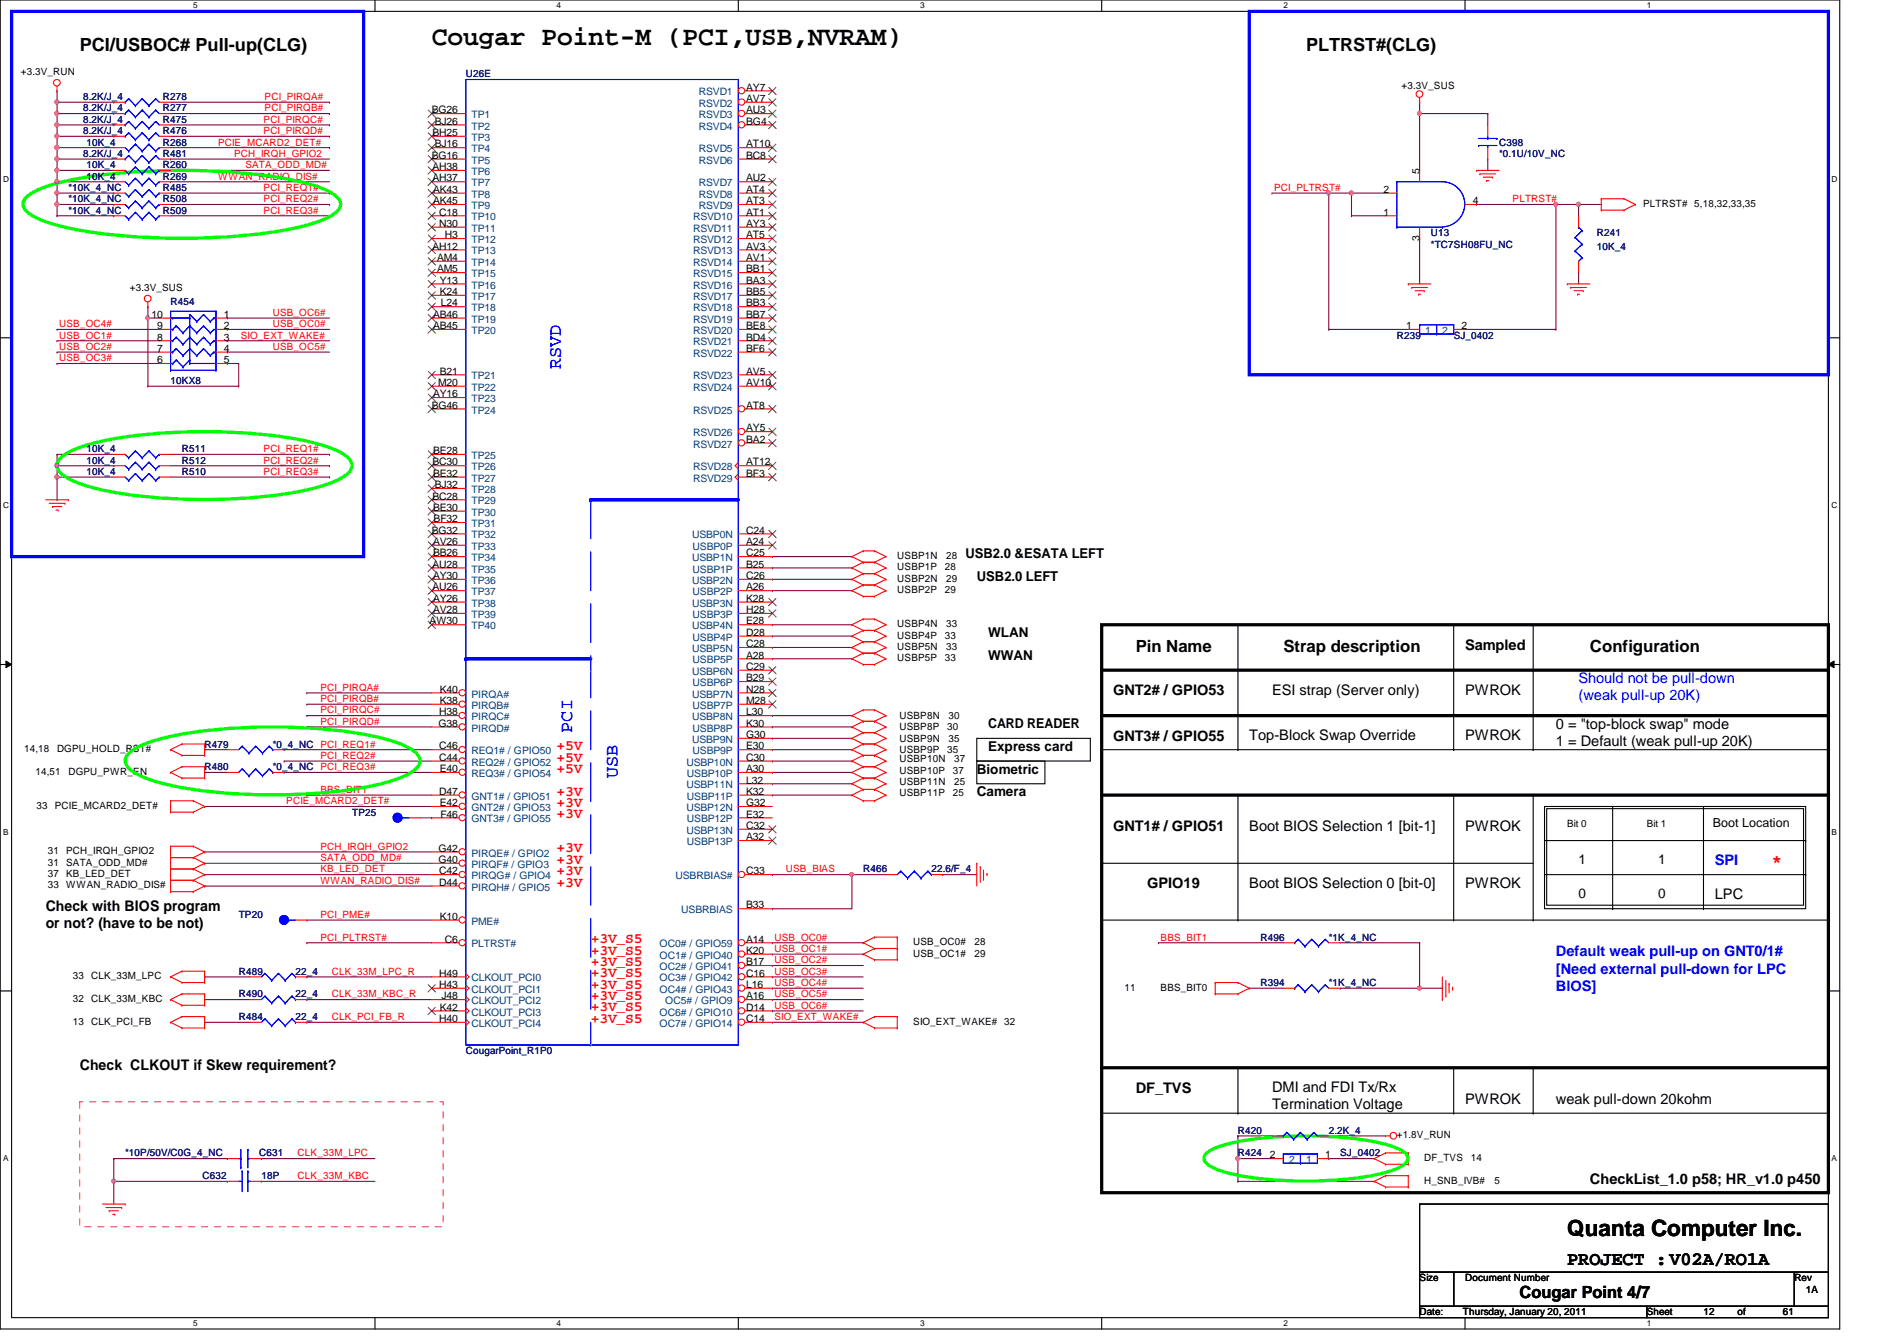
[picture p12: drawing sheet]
<svg xmlns="http://www.w3.org/2000/svg" width="297mm" height="210mm" viewBox="0 0 297 210" stroke-linecap="round" stroke-linejoin="round" font-family="sans-serif">
<defs><g id="words">
<text font-size="4.2" x="67.6" y="7.1">Cougar Point-M (PCI,USB,NVRAM)</text>
<text font-size="3.5" x="245.4" y="193.5">Quanta Computer Inc.</text>
<text font-size="3" x="245.4" y="198.1">PROJECT :V02A/RO1A</text>
<g font-size="2.8">
<text x="12.5" y="8">PCI/USBOC# Pull-up(CLG)</text>
<text x="204.5" y="8">PLTRST#(CLG)</text>
</g>
<g font-size="2.8" fill="#00f">
<text x="87.8" y="57.8" transform="rotate(-90 87.8 57.8)">RSVD</text>
<text x="89.6" y="114.7" transform="rotate(-90 89.6 114.7)">PCI</text>
<text x="96.7" y="121.8" transform="rotate(-90 96.7 121.8)">USB</text>
</g>
<text font-size="2.8" fill="#f00" x="277.4" y="135.7">*</text>
<g font-size="2.6">
<text x="177.8" y="102">Pin Name</text>
<text x="201" y="102">Strap description</text>
<text x="249" y="102">Configuration</text>
<text x="238" y="203.2">Cougar Point 4/7</text>
</g>
<g font-size="2.3">
<text x="229.4" y="101.7">Sampled</text>
<text x="174.3" y="108.8">GNT2# / GPIO53</text>
<text x="199.2" y="108.8">ESI strap (Server only)</text>
<text x="229.4" y="108.8">PWROK</text>
<text x="174.3" y="115.9">GNT3# / GPIO55</text>
<text x="195.6" y="115.9">Top-Block Swap Override</text>
<text x="229.4" y="115.9">PWROK</text>
<text x="243.6" y="114.1">0 = &quot;top-block swap&quot; mode</text>
<text x="243.6" y="116.8">1 = Default (weak pull-up 20K)</text>
<text x="174.3" y="130.1">GNT1# / GPIO51</text>
<text x="195.6" y="130.1">Boot BIOS Selection 1 [bit-1]</text>
<text x="229.4" y="130.1">PWROK</text>
<text x="7.2" y="142.6">Check with BIOS program</text>
<text x="179.6" y="139">GPIO19</text>
<text x="195.6" y="139">Boot BIOS Selection 0 [bit-0]</text>
<text x="229.4" y="139">PWROK</text>
<text x="268.5" y="140.8">LPC</text>
<text x="7.2" y="145.3">or not? (have to be not)</text>
<text x="12.5" y="167.5">Check CLKOUT if Skew requirement?</text>
<text x="177.8" y="171">DF_TVS</text>
<text x="199.2" y="171">DMI and FDI Tx/Rx</text>
<text x="199.2" y="173.7">Termination Voltage</text>
<text x="229.4" y="172.8">PWROK</text>
<text x="243.6" y="172.8">weak pull-down 20kohm</text>
<text x="249" y="185.3">CheckList_1.0 p58; HR_v1.0 p450</text>
</g>
<g font-size="2.3" fill="#00f">
<text x="247.2" y="107">Should not be pull-down</text>
<text x="247.2" y="109.6">(weak pull-up 20K)</text>
<text x="268.5" y="135.5">SPI</text>
<text x="243.6" y="149.7">Default weak pull-up on GNT0/1#</text>
<text x="243.6" y="152.4">[Need external pull-down for LPC</text>
<text x="243.6" y="155.2">BIOS]</text>
</g>
<g font-size="2.3" fill="#f00">
<text x="87.2" y="117.4">+5V</text>
<text x="87.2" y="119.2">+5V</text>
<text x="87.2" y="121">+5V</text>
<text x="87.2" y="124.5">+3V</text>
<text x="87.2" y="126.3">+3V</text>
<text x="87.2" y="128.1">+3V</text>
<text x="87.2" y="133.4">+3V</text>
<text x="87.2" y="135.2">+3V</text>
<text x="87.2" y="137">+3V</text>
<text x="87.2" y="138.8">+3V</text>
<text x="92.5" y="147.7">+3V_S5</text>
<text x="92.5" y="149.4">+3V_S5</text>
<text x="92.5" y="151.2">+3V_S5</text>
<text x="92.5" y="153">+3V_S5</text>
<text x="92.5" y="154.8">+3V_S5</text>
<text x="92.5" y="156.5">+3V_S5</text>
<text x="92.5" y="158.3">+3V_S5</text>
<text x="92.5" y="160.1">+3V_S5</text>
</g>
<g font-size="2.1">
<text x="151.2" y="87.3">USB2.0 &amp;ESATA LEFT</text>
<text x="152.9" y="90.9">USB2.0 LEFT</text>
<text x="154.7" y="99.8">WLAN</text>
<text x="154.7" y="103.3">WWAN</text>
<text x="154.7" y="114">CARD READER</text>
<text x="154.7" y="117.6">Express card</text>
<text x="152.9" y="124.7">Camera</text>
<text x="152.9" y="121.1">Biometric</text>
<text x="247.2" y="135.3">1</text>
<text x="259.6" y="135.3">1</text>
<text x="247.2" y="140.6">0</text>
<text x="259.6" y="140.6">0</text>
</g>
<text font-size="1.9" x="268.2" y="129.5">Boot Location</text>
<g font-size="1.6">
<text x="3.3" y="11.8">+3.3V_RUN</text>
<text x="67.6" y="17.7">BG26</text>
<text x="116.8" y="14.2">AY7</text>
<text x="116.8" y="16">AV7</text>
<text x="116.8" y="17.7">AU3</text>
<text x="219.5" y="13.9">+3.3V_SUS</text>
<text x="67.7" y="21.3">BH25</text>
<text x="68.1" y="19.5">BJ26</text>
<text x="68.1" y="23.1">BJ16</text>
<text x="116.8" y="19.5">BG4</text>
<text x="116.8" y="23.1">AT10</text>
<text x="67.6" y="24.8">BG16</text>
<text x="67.7" y="26.6">AH38</text>
<text x="67.7" y="28.4">AH37</text>
<text x="116.8" y="24.8">BC8</text>
<text x="116.8" y="28.4">AU2</text>
<text x="222.2" y="27.2" transform="rotate(-90 222.2 27.2)">5</text>
<text x="67.8" y="30.2">AK43</text>
<text x="67.8" y="32">AK45</text>
<text x="68.8" y="35.5">N30</text>
<text x="68.8" y="33.7">C18</text>
<text x="116.8" y="30.2">AT4</text>
<text x="116.8" y="32">AT3</text>
<text x="116.8" y="33.7">AT1</text>
<text x="116.8" y="35.5">AY3</text>
<text x="216.6" y="30.2">2</text>
<text x="216.6" y="33.7">1</text>
<text x="230.6" y="32">4</text>
<text x="257.3" y="32.4">PLTRST# 5,18,32,33,35</text>
<text x="67.7" y="39.1">AH12</text>
<text x="68.4" y="40.9">AM4</text>
<text x="69.7" y="37.3">H3</text>
<text x="116.8" y="37.3">AT5</text>
<text x="116.8" y="39.1">AV3</text>
<text x="116.8" y="40.9">AV1</text>
<text x="222.2" y="37.7" transform="rotate(-90 222.2 37.7)">3</text>
<text x="20.3" y="45.6">+3.3V_SUS</text>
<text x="68.4" y="42.6">AM5</text>
<text x="68.9" y="44.4">Y13</text>
<text x="68.9" y="46.2">K24</text>
<text x="69" y="48">L24</text>
<text x="116.8" y="46.2">BB5</text>
<text x="116.8" y="48">BB3</text>
<text x="116.8" y="42.6">BB1</text>
<text x="116.8" y="44.4">BA3</text>
<text x="23.7" y="49.7">10</text>
<text x="24.6" y="51.5">9</text>
<text x="24.6" y="53.3">8</text>
<text x="35" y="53.3">3</text>
<text x="35" y="51.5">2</text>
<text x="35" y="49.7">1</text>
<text x="67.8" y="49.7">AB46</text>
<text x="67.8" y="51.5">AB45</text>
<text x="116.8" y="49.7">BB7</text>
<text x="116.8" y="51.5">BE8</text>
<text x="116.8" y="53.3">BD4</text>
<text x="220.2" y="51.5">1</text>
<text x="228.9" y="51.5">2</text>
<text x="24.6" y="55.1">7</text>
<text x="24.6" y="56.9">6</text>
<text x="35" y="55.1">4</text>
<text x="35" y="56.9">5</text>
<text x="68.9" y="58.6">B21</text>
<text x="116.8" y="58.6">AV5</text>
<text x="116.8" y="55.1">BF6</text>
<text x="67.6" y="64">BG46</text>
<text x="67.8" y="62.2">AY16</text>
<text x="68.6" y="60.4">M20</text>
<text x="116.8" y="64">AT8</text>
<text x="116.8" y="60.4">AV10</text>
<text x="67.8" y="71.1">BE28</text>
<text x="116.8" y="67.5">AY5</text>
<text x="116.8" y="69.3">BA2</text>
<text x="67.7" y="72.9">BC30</text>
<text x="67.8" y="74.6">BE32</text>
<text x="68.1" y="76.4">BJ32</text>
<text x="116.8" y="72.9">AT12</text>
<text x="116.8" y="74.6">BF3</text>
<text x="67.6" y="83.5">BG32</text>
<text x="67.7" y="78.2">BC28</text>
<text x="67.8" y="80">BE30</text>
<text x="67.9" y="81.7">BF32</text>
<text x="116.8" y="83.5">C24</text>
<text x="67.7" y="88.9">AU28</text>
<text x="67.8" y="85.3">AV26</text>
<text x="67.8" y="87.1">BB26</text>
<text x="116.8" y="85.3">A24</text>
<text x="116.8" y="87.1">C25</text>
<text x="116.8" y="88.9">B25</text>
<text x="140.5" y="87.5">USBP1N</text>
<text x="140.5" y="89.3">USBP1P</text>
<text x="148" y="89.3">28</text>
<text x="148.2" y="87.5">28</text>
<text x="67.7" y="92.4">AU26</text>
<text x="67.8" y="90.6">AY30</text>
<text x="67.8" y="94.2">AY26</text>
<text x="67.8" y="96">AV28</text>
<text x="116.8" y="90.6">C26</text>
<text x="116.8" y="92.4">A26</text>
<text x="116.8" y="94.2">K28</text>
<text x="116.8" y="96">H28</text>
<text x="140.5" y="91.1">USBP2N</text>
<text x="140.5" y="92.8">USBP2P</text>
<text x="148" y="92.8">29</text>
<text x="148.2" y="91.1">29</text>
<text x="67.3" y="97.7">AW30</text>
<text x="116.8" y="97.7">E28</text>
<text x="116.8" y="99.5">D28</text>
<text x="116.8" y="101.3">C28</text>
<text x="140.5" y="98.2">USBP4N</text>
<text x="140.5" y="99.9">USBP4P</text>
<text x="140.5" y="101.7">USBP5N</text>
<text x="148" y="99.9">33</text>
<text x="148.2" y="98.2">33</text>
<text x="148.2" y="101.7">33</text>
<text x="116.8" y="103.1">A28</text>
<text x="116.8" y="104.9">C29</text>
<text x="116.8" y="106.6">B29</text>
<text x="140.5" y="103.5">USBP5P</text>
<text x="148" y="103.5">33</text>
<text x="68.7" y="113.7">G38</text>
<text x="68.8" y="112">H38</text>
<text x="68.9" y="108.4">K40</text>
<text x="68.9" y="110.2">K38</text>
<text x="116.8" y="108.4">N28</text>
<text x="116.8" y="110.2">M28</text>
<text x="116.8" y="112">L30</text>
<text x="116.8" y="113.7">K30</text>
<text x="140.8" y="112.6">USBP8N</text>
<text x="148.5" y="112.6">30</text>
<text x="3.8" y="117.7">14,18</text>
<text x="8.9" y="117.7">DGPU_HOLD_RST#</text>
<text x="68.8" y="117.3">C46</text>
<text x="68.8" y="119.1">C44</text>
<text x="116.8" y="115.5">G30</text>
<text x="116.8" y="117.3">E30</text>
<text x="116.8" y="119.1">C30</text>
<text x="140.8" y="114.3">USBP8P</text>
<text x="140.8" y="119.3">USBP10N</text>
<text x="140.8" y="117.9">USBP9P</text>
<text x="140.8" y="116.1">USBP9N</text>
<text x="148.3" y="114.3">30</text>
<text x="148.3" y="117.9">35</text>
<text x="148.5" y="116.1">35</text>
<text x="149.4" y="119.3">37</text>
<text x="5.5" y="121.3">14,51</text>
<text x="10.7" y="121.3">DGPU_PWR_EN</text>
<text x="68.8" y="124.4">D47</text>
<text x="68.9" y="120.9">E40</text>
<text x="116.8" y="120.9">A30</text>
<text x="116.8" y="122.6">L32</text>
<text x="116.8" y="124.4">K32</text>
<text x="140.8" y="122.9">USBP11N</text>
<text x="140.8" y="124.7">USBP11P</text>
<text x="140.8" y="121.1">USBP10P</text>
<text x="149.2" y="124.7">25</text>
<text x="149.2" y="121.1">37</text>
<text x="149.4" y="122.9">25</text>
<text x="5.7" y="126.6">33</text>
<text x="8.6" y="126.6">PCIE_MCARD2_DET#</text>
<text x="68.9" y="126.2">E42</text>
<text x="69" y="128">F46</text>
<text x="116.8" y="126.2">G32</text>
<text x="116.8" y="128">E32</text>
<text x="116.8" y="129.8">C32</text>
<text x="116.8" y="131.5">A32</text>
<text x="245.4" y="129.5">Bit 0</text>
<text x="257.8" y="129.5">Bit 1</text>
<text x="7.5" y="133.7">31</text>
<text x="7.5" y="135.5">31</text>
<text x="7.5" y="137.3">37</text>
<text x="10.4" y="133.7">PCH_IRQH_GPIO2</text>
<text x="10.4" y="135.5">SATA_ODD_MD#</text>
<text x="10.4" y="137.3">KB_LED_DET</text>
<text x="68.7" y="133.3">G42</text>
<text x="68.7" y="135.1">G40</text>
<text x="68.8" y="136.9">C42</text>
<text x="116.8" y="136.9">C33</text>
<text x="7.5" y="139.1">33</text>
<text x="10.4" y="139.1">WWAN_RADIO_DIS#</text>
<text x="68.8" y="138.6">D44</text>
<text x="68.9" y="144">K10</text>
<text x="116.8" y="142.2">B33</text>
<text x="69.7" y="147.5">C6</text>
<text x="116.8" y="147.5">A14</text>
<text x="116.8" y="149.3">K20</text>
<text x="143" y="148">USB_OC0#</text>
<text x="143" y="149.7">USB_OC1#</text>
<text x="152.6" y="148">28</text>
<text x="152.6" y="149.7">29</text>
<text x="11.4" y="153.3">33 CLK_33M_LPC</text>
<text x="68.8" y="152.9">H49</text>
<text x="68.8" y="154.6">H43</text>
<text x="116.8" y="151.1">B17</text>
<text x="116.8" y="152.9">C16</text>
<text x="116.8" y="154.6">L16</text>
<text x="176.1" y="155.1">11</text>
<text x="181.7" y="155.1">BBS_BIT0</text>
<text x="11.4" y="156.8">32 CLK_33M_KBC</text>
<text x="11.4" y="160.4">13 CLK_PCI_FB</text>
<text x="68.8" y="160">H40</text>
<text x="68.9" y="158.2">K42</text>
<text x="69.1" y="156.4">J48</text>
<text x="116.8" y="156.4">A16</text>
<text x="116.8" y="158.2">D14</text>
<text x="116.8" y="160">C14</text>
<text x="143" y="160.4">SIO_EXT_WAKE# 32</text>
<text x="218.7" y="178.2">+1.8V_RUN</text>
<text x="198.8" y="181.3">2</text>
<text x="207.5" y="181.3">1</text>
<text x="223" y="181.7">DF_TVS</text>
<text x="223" y="185.3">H_SNB_IVB#</text>
<text x="230.3" y="181.7">14</text>
<text x="234" y="185.3">5</text>
<text x="222.3" y="200.6">Size</text>
<text x="229.4" y="200.6">Document Number</text>
<text x="281" y="200.6">Rev</text>
<text x="282.7" y="202.4">1A</text>
<text x="222.3" y="205.9">Date:</text>
<text x="229.1" y="205.9">Thursday, January 20, 2011</text>
<text x="257.8" y="205.9">Sheet</text>
<text x="266.7" y="205.9">12</text>
<text x="272.1" y="205.9">of</text>
<text x="279.2" y="205.9">61</text>
</g>
<g font-size="1.6" fill="#000080">
<text x="13" y="17.4">8.2K/J_4</text>
<text x="13" y="15.7">8.2K/J_4</text>
<text x="25.5" y="17.4">R277</text>
<text x="25.5" y="15.7">R278</text>
<text x="72.9" y="12.1">U26E</text>
<text x="13" y="19.2">8.2K/J_4</text>
<text x="13" y="21">8.2K/J_4</text>
<text x="13.5" y="22.8">10K_4</text>
<text x="25.5" y="19.2">R475</text>
<text x="25.5" y="22.8">R268</text>
<text x="25.5" y="21">R476</text>
<text x="234.7" y="22.8">C398</text>
<text x="10.7" y="29.9">*10K_4_NC</text>
<text x="13" y="24.6">8.2K/J_4</text>
<text x="13.5" y="26.3">10K_4</text>
<text x="13.5" y="28.1">10K_4</text>
<text x="25.5" y="24.6">R481</text>
<text x="25.5" y="29.9">R485</text>
<text x="25.5" y="26.3">R260</text>
<text x="25.5" y="28.1">R269</text>
<text x="234.7" y="24.6">*0.1U/10V_NC</text>
<text x="10.7" y="31.7">*10K_4_NC</text>
<text x="10.7" y="33.4">*10K_4_NC</text>
<text x="25.5" y="31.7">R508</text>
<text x="25.5" y="33.4">R509</text>
<text x="224.1" y="37">U13</text>
<text x="224.1" y="38.8">*TC7SH08FU_NC</text>
<text x="250" y="37">R241</text>
<text x="250" y="39.1">10K_4</text>
<text x="26.7" y="47.7">R454</text>
<text x="218.7" y="53">R239</text>
<text x="227.6" y="53">SJ_0402</text>
<text x="26.7" y="60.1">10KX8</text>
<text x="13.5" y="70.8">10K_4</text>
<text x="28.5" y="70.8">R511</text>
<text x="13.5" y="74.3">10K_4</text>
<text x="13.5" y="72.6">10K_4</text>
<text x="28.5" y="74.3">R510</text>
<text x="28.5" y="72.6">R512</text>
<text x="32" y="117">R479</text>
<text x="42.7" y="117">*0_4_NC PCI_REQ1#</text>
<text x="32" y="120.6">R480</text>
<text x="42.7" y="120.6">*0_4_NC PCI_REQ3#</text>
<text x="55.2" y="127.7">TP25</text>
<text x="135.2" y="136.6">R466</text>
<text x="145.8" y="136.6">22.6/F_4</text>
<text x="37.4" y="143.7">TP20</text>
<text x="197.4" y="147.2">R496</text>
<text x="208.1" y="147.2">*1K_4_NC</text>
<text x="37.4" y="152.6">R489</text>
<text x="46.3" y="152.6">22_4</text>
<text x="197.4" y="154.3">R394</text>
<text x="208.1" y="154.3">*1K_4_NC</text>
<text x="37.4" y="159.7">R484</text>
<text x="37.4" y="156.1">R490</text>
<text x="46.3" y="159.7">22_4</text>
<text x="46.3" y="156.1">22_4</text>
<text x="72.9" y="165">CougarPoint_R1P0</text>
<text x="193.8" y="177.5">R420</text>
<text x="208.1" y="177.5">2.2K_4</text>
<text x="19.6" y="181">*10P/50V/C0G_4_NC</text>
<text x="31.7" y="184.6">C632</text>
<text x="40.6" y="181">C631</text>
<text x="40.9" y="184.6">18P</text>
<text x="193.8" y="181">R424</text>
<text x="209.8" y="181">SJ_0402</text>
</g>
<g font-size="1.6" fill="#f00">
<text x="41.4" y="15.7">PCI_PIRQA#</text>
<text x="41.4" y="17.4">PCI_PIRQB#</text>
<text x="34.2" y="22.8">PCIE_MCARD2_DET#</text>
<text x="41.3" y="19.2">PCI_PIRQC#</text>
<text x="41.3" y="21">PCI_PIRQD#</text>
<text x="34.2" y="28.1">WWAN_RADIO_DIS#</text>
<text x="36.7" y="24.6">PCH_IRQH_GPIO2</text>
<text x="38.4" y="26.3">SATA_ODD_MD#</text>
<text x="41.3" y="29.9">PCI_REQ1#</text>
<text x="199.5" y="29.9">PCI_PLTRST#</text>
<text x="41.3" y="31.7">PCI_REQ2#</text>
<text x="41.3" y="33.4">PCI_REQ3#</text>
<text x="236.9" y="31.7">PLTRST#</text>
<text x="9.3" y="51.2">USB_OC4#</text>
<text x="9.3" y="53">USB_OC1#</text>
<text x="37.7" y="53">SIO_EXT_WAKE#</text>
<text x="42.7" y="51.2">USB_OC0#</text>
<text x="42.7" y="49.4">USB_OC6#</text>
<text x="9.3" y="54.8">USB_OC2#</text>
<text x="9.3" y="56.6">USB_OC3#</text>
<text x="42.7" y="54.8">USB_OC5#</text>
<text x="41.3" y="70.8">PCI_REQ1#</text>
<text x="41.3" y="72.6">PCI_REQ2#</text>
<text x="41.3" y="74.3">PCI_REQ3#</text>
<text x="50.2" y="108.1">PCI_PIRQA#</text>
<text x="50.2" y="109.9">PCI_PIRQB#</text>
<text x="50.2" y="111.7">PCI_PIRQC#</text>
<text x="50.2" y="113.5">PCI_PIRQD#</text>
<text x="50.2" y="118.8">PCI_REQ2#</text>
<text x="44.8" y="125.9">PCIE_MCARD2_DET#</text>
<text x="50.2" y="124.1">BBS_BIT1</text>
<text x="50.2" y="133">PCH_IRQH_GPIO2</text>
<text x="50.2" y="134.8">SATA_ODD_MD#</text>
<text x="50.2" y="136.6">KB_LED_DET</text>
<text x="123.1" y="136.6">USB_BIAS</text>
<text x="50.2" y="138.3">WWAN_RADIO_DIS#</text>
<text x="50.2" y="143.7">PCI_PME#</text>
<text x="50.2" y="147.2">PCI_PLTRST#</text>
<text x="121.3" y="147.2">USB_OC0#</text>
<text x="121.3" y="149">USB_OC1#</text>
<text x="181.7" y="147.2">BBS_BIT1</text>
<text x="51.9" y="152.6">CLK_33M_LPC_R</text>
<text x="121.3" y="150.8">USB_OC2#</text>
<text x="121.3" y="154.3">USB_OC4#</text>
<text x="121.3" y="152.6">USB_OC3#</text>
<text x="51.9" y="159.7">CLK_PCI_FB_R</text>
<text x="51.9" y="156.1">CLK_33M_KBC_R</text>
<text x="121.3" y="157.9">USB_OC6#</text>
<text x="121.3" y="156.1">USB_OC5#</text>
<text x="121.3" y="159.7">SIO_EXT_WAKE#</text>
<text x="46.6" y="181">CLK_33M_LPC</text>
<text x="46.6" y="184.6">CLK_33M_KBC</text>
</g>
<g font-size="1.6" fill="#004080">
<text x="109.4" y="14.9">RSVD1</text>
<text x="109.4" y="16.7">RSVD2</text>
<text x="73.8" y="18.5">TP1</text>
<text x="73.8" y="20.3">TP2</text>
<text x="73.8" y="22.1">TP3</text>
<text x="73.8" y="23.8">TP4</text>
<text x="109.4" y="18.5">RSVD3</text>
<text x="109.4" y="20.3">RSVD4</text>
<text x="109.4" y="23.8">RSVD5</text>
<text x="73.8" y="27.4">TP6</text>
<text x="73.8" y="29.2">TP7</text>
<text x="73.8" y="25.6">TP5</text>
<text x="109.4" y="25.6">RSVD6</text>
<text x="109.4" y="29.2">RSVD7</text>
<text x="73.8" y="30.9">TP8</text>
<text x="73.8" y="32.7">TP9</text>
<text x="73.8" y="34.5">TP10</text>
<text x="108.5" y="34.5">RSVD10</text>
<text x="109.4" y="30.9">RSVD8</text>
<text x="109.4" y="32.7">RSVD9</text>
<text x="73.8" y="41.6">TP14</text>
<text x="73.8" y="39.8">TP13</text>
<text x="73.8" y="38.1">TP12</text>
<text x="73.8" y="36.3">TP11</text>
<text x="108.5" y="36.3">RSVD11</text>
<text x="108.5" y="38.1">RSVD12</text>
<text x="108.5" y="39.8">RSVD13</text>
<text x="108.5" y="41.6">RSVD14</text>
<text x="73.8" y="45.2">TP16</text>
<text x="73.8" y="46.9">TP17</text>
<text x="73.8" y="43.4">TP15</text>
<text x="108.5" y="46.9">RSVD17</text>
<text x="108.5" y="43.4">RSVD15</text>
<text x="108.5" y="45.2">RSVD16</text>
<text x="73.8" y="48.7">TP18</text>
<text x="73.8" y="50.5">TP19</text>
<text x="73.8" y="52.3">TP20</text>
<text x="108.5" y="48.7">RSVD18</text>
<text x="108.5" y="50.5">RSVD19</text>
<text x="108.5" y="52.3">RSVD20</text>
<text x="223.2" y="52.3">1</text>
<text x="225.8" y="52.3">2</text>
<text x="73.8" y="59.4">TP21</text>
<text x="108.5" y="59.4">RSVD23</text>
<text x="108.5" y="54.1">RSVD21</text>
<text x="108.5" y="55.8">RSVD22</text>
<text x="73.8" y="61.2">TP22</text>
<text x="73.8" y="62.9">TP23</text>
<text x="73.8" y="64.7">TP24</text>
<text x="108.5" y="64.7">RSVD25</text>
<text x="108.5" y="61.2">RSVD24</text>
<text x="73.8" y="71.8">TP25</text>
<text x="108.5" y="68.3">RSVD26</text>
<text x="108.5" y="70.1">RSVD27</text>
<text x="73.8" y="73.6">TP26</text>
<text x="73.8" y="75.4">TP27</text>
<text x="73.8" y="77.2">TP28</text>
<text x="108.5" y="73.6">RSVD28</text>
<text x="108.5" y="75.4">RSVD29</text>
<text x="73.8" y="79">TP29</text>
<text x="73.8" y="80.7">TP30</text>
<text x="73.8" y="82.5">TP31</text>
<text x="73.8" y="84.3">TP32</text>
<text x="73.8" y="86.1">TP33</text>
<text x="73.8" y="87.8">TP34</text>
<text x="73.8" y="89.6">TP35</text>
<text x="108.4" y="84.3">USBP0N</text>
<text x="108.4" y="87.8">USBP1N</text>
<text x="108.5" y="86.1">USBP0P</text>
<text x="108.5" y="89.6">USBP1P</text>
<text x="73.8" y="91.4">TP36</text>
<text x="73.8" y="93.2">TP37</text>
<text x="73.8" y="95">TP38</text>
<text x="108.4" y="91.4">USBP2N</text>
<text x="108.4" y="95">USBP3N</text>
<text x="108.5" y="93.2">USBP2P</text>
<text x="73.8" y="96.7">TP39</text>
<text x="73.8" y="98.5">TP40</text>
<text x="108.4" y="98.5">USBP4N</text>
<text x="108.5" y="96.7">USBP3P</text>
<text x="108.5" y="100.3">USBP4P</text>
<text x="108.4" y="102.1">USBP5N</text>
<text x="108.4" y="105.6">USBP6N</text>
<text x="108.5" y="103.8">USBP5P</text>
<text x="108.5" y="107.4">USBP6P</text>
<text x="73.8" y="109.2">PIRQA#</text>
<text x="73.8" y="111">PIRQB#</text>
<text x="73.8" y="112.7">PIRQC#</text>
<text x="108.4" y="109.2">USBP7N</text>
<text x="108.4" y="112.7">USBP8N</text>
<text x="108.5" y="111">USBP7P</text>
<text x="73.8" y="114.5">PIRQD#</text>
<text x="73.8" y="118.1">REQ1# / GPIO50</text>
<text x="73.8" y="119.8">REQ2# / GPIO52</text>
<text x="107.5" y="119.8">USBP10N</text>
<text x="108.4" y="116.3">USBP9N</text>
<text x="108.5" y="114.5">USBP8P</text>
<text x="108.5" y="118.1">USBP9P</text>
<text x="73.8" y="121.6">REQ3# / GPIO54</text>
<text x="73.8" y="125.2">GNT1# / GPIO51</text>
<text x="107.5" y="123.4">USBP11N</text>
<text x="107.6" y="121.6">USBP10P</text>
<text x="107.6" y="125.2">USBP11P</text>
<text x="73.8" y="127">GNT2# / GPIO53</text>
<text x="73.8" y="128.7">GNT3# / GPIO55</text>
<text x="107.5" y="127">USBP12N</text>
<text x="107.5" y="130.5">USBP13N</text>
<text x="107.6" y="128.7">USBP12P</text>
<text x="73.8" y="134.1">PIRQE# / GPIO2</text>
<text x="73.8" y="135.8">PIRQF# / GPIO3</text>
<text x="73.8" y="137.6">PIRQG# / GPIO4</text>
<text x="105.8" y="137.6">USBRBIAS#</text>
<text x="107.6" y="132.3">USBP13P</text>
<text x="73.8" y="139.4">PIRQH# / GPIO5</text>
<text x="106.7" y="143">USBRBIAS</text>
<text x="73.8" y="144.7">PME#</text>
<text x="73.8" y="148.3">PLTRST#</text>
<text x="103.3" y="148.3">OC0# / GPIO59</text>
<text x="73.8" y="153.6">CLKOUT_PCI0</text>
<text x="73.8" y="155.4">CLKOUT_PCI1</text>
<text x="103.3" y="150.1">OC1# / GPIO40</text>
<text x="103.3" y="151.8">OC2# / GPIO41</text>
<text x="103.3" y="153.6">OC3# / GPIO42</text>
<text x="103.3" y="155.4">OC4# / GPIO43</text>
<text x="73.8" y="157.2">CLKOUT_PCI2</text>
<text x="73.8" y="160.7">CLKOUT_PCI4</text>
<text x="73.8" y="159">CLKOUT_PCI3</text>
<text x="103.3" y="159">OC6# / GPIO10</text>
<text x="103.3" y="160.7">OC7# / GPIO14</text>
<text x="104.2" y="157.2">OC5# / GPIO9</text>
<text x="201.8" y="182.1">2</text>
<text x="204.5" y="182.1">1</text>
</g>
<g font-size="1.3">
<text x="30.3" y="1.3">5</text>
<text x="87.2" y="1.3">4</text>
<text x="144.1" y="1.3">3</text>
<text x="201" y="1.3">2</text>
<text x="257.8" y="1.3">1</text>
<text x=".5" y="28.4">D</text>
<text x="286.8" y="28.4">D</text>
<text x=".5" y="79.5">C</text>
<text x="286.8" y="79.5">C</text>
<text x=".5" y="130.7">B</text>
<text x="286.8" y="130.7">B</text>
<text x=".5" y="181.8">A</text>
<text x="286.8" y="181.8">A</text>
<text x="30.3" y="207.6">5</text>
<text x="87.2" y="207.6">4</text>
<text x="144.1" y="207.6">3</text>
<text x="201" y="207.6">2</text>
<text x="257.8" y="207.6">1</text>
</g>
</g></defs>
<path d="M0 0h288.1v208h-288.1zM1.8 1.8h284.5v204.4h-284.5z" fill="none" stroke="#000" stroke-width=".17"/>
<g fill="#fff">
<path d="M30.3 .2h.6v1.4h-.6z"/>
<path d="M30.3 206.4h.6v1.4h-.6z"/>
</g>
<path d="M58.7 0v1.8M58.7 206.2v1.8" fill="none" stroke="#000" stroke-width=".17"/>
<g fill="#fff">
<path d="M87.2 .2h.6v1.4h-.6z"/>
<path d="M87.2 206.4h.6v1.4h-.6z"/>
</g>
<path d="M115.6 0v1.8M115.6 206.2v1.8" fill="none" stroke="#000" stroke-width=".17"/>
<g fill="#fff">
<path d="M144.1 .2h.6v1.4h-.6z"/>
<path d="M144.1 206.4h.6v1.4h-.6z"/>
</g>
<path d="M172.5 0v1.8M172.5 206.2v1.8" fill="none" stroke="#000" stroke-width=".17"/>
<g fill="#fff">
<path d="M201 .2h.6v1.4h-.6z"/>
<path d="M201 206.4h.6v1.4h-.6z"/>
</g>
<path d="M229.4 0v1.8M229.4 206.2v1.8" fill="none" stroke="#000" stroke-width=".17"/>
<g fill="#fff">
<path d="M257.8 .2h.7v1.4h-.7z"/>
<path d="M257.8 206.4h.7v1.4h-.7z"/>
<path d="M.5 27.3h.9v1.4h-.9z"/>
<path d="M286.8 27.3h.9v1.4h-.9z"/>
<path d="M.5 78.4h.9v1.4h-.9z"/>
<path d="M286.8 78.4h.9v1.4h-.9z"/>
</g>
<path d="M0 52.9h1.8M286.3 52.9h1.8" fill="none" stroke="#000" stroke-width=".17"/>
<g fill="#fff">
<path d="M.5 129.5h.8v1.4h-.8z"/>
<path d="M286.8 129.5h.8v1.4h-.8z"/>
</g>
<path d="M0 104h1.8M286.3 104h1.8" fill="none" stroke="#000" stroke-width=".17"/>
<path d="M.9 103.5l.9 .5-.9 .5zM286.3 104l.9-.5v1z" fill="#000"/>
<path d="M.9 103.5l.9 .5-.9 .5zM286.3 104l.9-.5v1z" fill="none" stroke="#000" stroke-width=".16"/>
<g fill="#fff">
<path d="M.5 180.6h.8v1.4h-.8z"/>
<path d="M286.8 180.6h.8v1.4h-.8z"/>
</g>
<path d="M0 155.1h1.8M286.3 155.1h1.8" fill="none" stroke="#000" stroke-width=".17"/>
<g fill="none" stroke="#800040" stroke-width=".17">
<path d="M8.9 17.8h.1M8.9 17.8v1.8h8.9M17.8 19.6h.1M8.9 21.3h8.9M17.8 21.3h.1M8.9 51.6h.1M8.9 51.6h16M35.6 51.6h.1M35.6 49.8h.1M35.6 53.3h.1M35.6 51.6h16M35.6 49.8h16"/>
<path d="M35.6 53.3h16M32 133.3h.1M32 135.1h.1M32 133.3h35.6M32 135.1h35.6"/>
</g>
<circle cx="8.9" cy="17.8" r=".32" fill="#f0f"/>
<circle cx="8.9" cy="17.8" r=".32" fill="none" stroke="#f0f" stroke-width=".17"/>
<path d="M8.9 14.2h.1M8.9 19.6h.1M8.9 14.2v1.8M8.9 19.6v1.7" fill="none" stroke="#800040" stroke-width=".17"/>
<circle cx="8.9" cy="19.5" r=".32" fill="#f0f"/>
<circle cx="8.9" cy="19.5" r=".32" fill="none" stroke="#f0f" stroke-width=".17"/>
<path d="M8.9 16h.1M8.9 16v1.8" fill="none" stroke="#800040" stroke-width=".17"/>
<circle cx="8.9" cy="16" r=".32" fill="#f0f"/>
<circle cx="8.9" cy="16" r=".32" fill="none" stroke="#f0f" stroke-width=".17"/>
<g fill="none" stroke="#800040" stroke-width=".17">
<path d="M8.9 16h8.9M8.9 17.8h8.9M17.8 16h.1M17.8 17.8h.1M26.7 16h24.9M26.7 17.8h24.9M26.7 19.6h24.9M51.6 16h.1M51.6 17.8h.1M51.6 19.6h.1M26.7 21.3h24.9M51.6 21.3h.1"/>
<path d="M211.6 33.8h.1M211.6 30.2h.1M211.6 33.8h5.4M211.6 30.2v3.6M211.6 30.2h5.4M233 24.9h.1M233 24.9v1.8"/>
</g>
<circle cx="211.6" cy="30.2" r=".32" fill="#f0f"/>
<circle cx="211.6" cy="30.2" r=".32" fill="none" stroke="#f0f" stroke-width=".17"/>
<path d="M222.3 17.8h.1M222.3 17.8v8.9M233 17.8h.1M233 17.8v1.8M208.1 30.2h.1M208.1 30.2h3.5M222.3 37.3h.1M222.3 37.3v7.1" fill="none" stroke="#800040" stroke-width=".17"/>
<circle cx="208" cy="30.2" r=".32" fill="#f0f"/>
<circle cx="208" cy="30.2" r=".32" fill="none" stroke="#f0f" stroke-width=".17"/>
<path d="M222.3 17.8h.1M222.3 17.8h10.7" fill="none" stroke="#800040" stroke-width=".17"/>
<circle cx="222.3" cy="17.8" r=".32" fill="#f0f"/>
<circle cx="222.3" cy="17.8" r=".32" fill="none" stroke="#f0f" stroke-width=".17"/>
<path d="M222.3 16h.1M222.3 16v1.8M247.2 32h.1M247.2 32v1.8" fill="none" stroke="#800040" stroke-width=".17"/>
<circle cx="247.2" cy="32" r=".32" fill="#f0f"/>
<circle cx="247.2" cy="32" r=".32" fill="none" stroke="#f0f" stroke-width=".17"/>
<g fill="none" stroke="#800040" stroke-width=".17">
<path d="M8.9 55.1h.1M8.9 55.1h16M23.2 49.8h.1M23.2 49.8v10.7M23.2 49.8h1.7M35.6 55.1h.1M35.6 56.9h.1M35.6 55.1h16M35.6 56.9h1.8v3.6M247.2 42.7h.1M247.2 42.7v1.7M23.2 60.5h.1"/>
<path d="M23.2 60.5h14.2M37.4 60.5h.1M48 152.9h.1M48 152.9h19.6"/>
</g>
<circle cx="23.1" cy="49.8" r=".32" fill="#f0f"/>
<circle cx="23.1" cy="49.8" r=".32" fill="none" stroke="#f0f" stroke-width=".17"/>
<g fill="none" stroke="#800040" stroke-width=".17">
<path d="M8.9 53.3h.1M8.9 56.9h.1M8.9 53.3h16M8.9 56.9h16M48 108.5h.1M48 110.2h.1M48 112h.1M48 113.8h.1M48 108.5h19.6M48 110.2h19.6M48 112h19.6M48 113.8h19.6"/>
<path d="M32 138.7h.1M32 138.7h35.6M48 124.5h.1M48 124.5h19.6M120.9 136.9h.1M120.9 136.9h17.8M133.4 136.9h.1M147.6 136.9h.1M147.6 136.9h5.3M48 144h.1M48 147.6h.1M48 144h19.6"/>
<path d="M48 147.6h19.6M120.9 151.1h.1M120.9 158.2h.1M120.9 154.7h.1M120.9 156.5h.1M120.9 152.9h.1M120.9 147.6h.1M120.9 149.4h.1M120.9 147.6h14.3M120.9 151.1h14.3M120.9 158.2h14.3M120.9 154.7h14.3"/>
<path d="M120.9 156.5h14.3M120.9 152.9h14.3M120.9 149.4h14.3"/>
</g>
<circle cx="133.4" cy="136.9" r=".32" fill="#f0f"/>
<circle cx="133.4" cy="136.9" r=".32" fill="none" stroke="#f0f" stroke-width=".17"/>
<g fill="none" stroke="#800040" stroke-width=".17">
<path d="M8.9 24.9h.1M8.9 24.9v1.8M133.4 136.9h.1M133.4 136.9v5.3h-12.5M32 152.9h.1M32 156.5h.1M32 152.9h7.2M32 156.5h7.2M48 156.5h.1M48 156.5h19.6M120.9 142.2h.1M32 160h.1"/>
<path d="M32 160h7.2M48 160h.1M48 160h19.6M120.9 160h.1M120.9 160h14.3M17.8 181.4h17.8M17.8 184.9h17.8M35.6 181.4h.1M35.6 184.9h.1"/>
</g>
<circle cx="17.8" cy="184.9" r=".32" fill="#f0f"/>
<circle cx="17.8" cy="184.9" r=".32" fill="none" stroke="#f0f" stroke-width=".17"/>
<g fill="none" stroke="#800040" stroke-width=".17">
<path d="M23.2 48h.1M23.2 48v1.8M17.8 184.9h.1M17.8 181.4h.1M17.8 181.4v7.1M40.9 181.4h.1M40.9 184.9h.1M40.9 181.4h17.8M40.9 184.9h17.8M193.8 184.9h.1M193.8 181.4h.1M193.8 181.4h5.4"/>
<path d="M193.8 184.9h21.4M193.8 181.4v3.5"/>
</g>
<circle cx="193.8" cy="181.3" r=".32" fill="#f0f"/>
<circle cx="193.8" cy="181.3" r=".32" fill="none" stroke="#f0f" stroke-width=".17"/>
<path d="M8.9 26.7h.1M8.9 26.7h8.9M8.9 26.7v1.7M181.4 147.6h.1M181.4 147.6h19.6M193.8 177.8h.1M193.8 177.8h5.4M193.8 177.8v3.6M208.1 177.8h.1M208.1 177.8h8.9M208.1 181.4h.1M208.1 181.4h7.1" fill="none" stroke="#800040" stroke-width=".17"/>
<circle cx="8.9" cy="28.4" r=".32" fill="#f0f"/>
<circle cx="8.9" cy="28.4" r=".32" fill="none" stroke="#f0f" stroke-width=".17"/>
<circle cx="8.9" cy="26.6" r=".32" fill="#f0f"/>
<circle cx="8.9" cy="26.6" r=".32" fill="none" stroke="#f0f" stroke-width=".17"/>
<path d="M8.9 28.4h.1M8.9 23.1h.1M8.9 28.4h8.9M8.9 23.1v1.8M26.7 26.7h.1M26.7 26.7h24.9M247.2 32h.1M247.2 32h3.5M32 136.9h.1M32 136.9h35.6" fill="none" stroke="#800040" stroke-width=".17"/>
<circle cx="8.9" cy="23.1" r=".32" fill="#f0f"/>
<circle cx="8.9" cy="23.1" r=".32" fill="none" stroke="#f0f" stroke-width=".17"/>
<path d="M26.7 24.9h.1M26.7 24.9h24.9M209.8 154.7h.1M209.8 154.7h12.5" fill="none" stroke="#800040" stroke-width=".17"/>
<circle cx="222.3" cy="154.7" r=".32" fill="#f0f"/>
<circle cx="222.3" cy="154.7" r=".32" fill="none" stroke="#f0f" stroke-width=".17"/>
<path d="M8.9 23.1h.1M8.9 23.1h8.9M32 126.2h.1M32 126.2h35.6M195.6 154.7h.1M195.6 154.7h5.4M209.8 147.6h12.5M222.3 147.6h.1M222.3 154.7h.1M222.3 154.7h3.5M222.3 147.6v7.1M225.8 154.7h.1" fill="none" stroke="#800040" stroke-width=".17"/>
<circle cx="8.9" cy="23.1" r=".32" fill="#f0f"/>
<circle cx="8.9" cy="23.1" r=".32" fill="none" stroke="#f0f" stroke-width=".17"/>
<path d="M8.9 21.3h.1M8.9 21.3v1.8M26.7 23.1h24.9M51.6 23.1h.1" fill="none" stroke="#800040" stroke-width=".17"/>
<circle cx="8.9" cy="21.3" r=".32" fill="#f0f"/>
<circle cx="8.9" cy="21.3" r=".32" fill="none" stroke="#f0f" stroke-width=".17"/>
<g fill="none" stroke="#800040" stroke-width=".17">
<path d="M199.2 30.2h.1M199.2 30.2h8.9M208.1 30.2h.1M208.1 30.2v21.4M243.6 32h.1M243.6 32v19.6M208.1 51.6h.1M208.1 51.6h12.4M229.4 51.6h14.2M243.6 51.6h.1M120.9 97.8h.1M120.9 99.6h.1"/>
<path d="M120.9 97.8h12.5M120.9 99.6h12.5M120.9 112h.1M120.9 113.8h.1M120.9 101.3h.1M120.9 103.1h.1M120.9 119.1h.1M120.9 112h12.5M120.9 113.8h12.5M120.9 101.3h12.5M120.9 103.1h12.5M120.9 119.1h12.5"/>
<path d="M120.9 124.5h.1M120.9 122.7h.1M120.9 120.9h.1M120.9 124.5h12.5M120.9 122.7h12.5M120.9 120.9h12.5"/>
</g>
<circle cx="243.6" cy="32" r=".32" fill="#f0f"/>
<circle cx="243.6" cy="32" r=".32" fill="none" stroke="#f0f" stroke-width=".17"/>
<g fill="none" stroke="#800040" stroke-width=".17">
<path d="M8.9 24.9h.1M8.9 24.9h8.9M26.7 28.4h.1M26.7 28.4h24.9M231.2 32h.1M231.2 32h16M247.2 32h.1M120.9 87.1h.1M120.9 88.9h.1M120.9 90.7h.1M120.9 92.5h.1M120.9 87.1h12.5"/>
<path d="M120.9 88.9h12.5M120.9 90.7h12.5M120.9 92.5h12.5M120.9 115.6h.1M120.9 117.3h.1M120.9 115.6h12.5M120.9 117.3h12.5"/>
</g>
<circle cx="8.9" cy="24.9" r=".32" fill="#f0f"/>
<circle cx="8.9" cy="24.9" r=".32" fill="none" stroke="#f0f" stroke-width=".17"/>
<g fill="none" stroke="#800040" stroke-width=".17">
<path d="M8.9 33.8h.1M8.9 30.2h.1M8.9 28.4v1.8M8.9 32v1.8M8.9 33.8h8.9M8.9 30.2h8.9M17.8 33.8h.1M17.8 30.2h.1M26.7 33.8h24.9M26.7 32h24.9M26.7 30.2h24.9M51.6 32h.1"/>
<path d="M51.6 33.8h.1M51.6 30.2h.1M32 117.3h.1M32 117.3h3.6M44.5 117.3h.1M44.5 117.3h23.1M32 120.9h.1M32 120.9h3.6M44.5 120.9h.1M44.5 120.9h23.1M65.8 128h1.8M67.6 128h.1"/>
</g>
<circle cx="8.9" cy="30.2" r=".32" fill="#f0f"/>
<circle cx="8.9" cy="30.2" r=".32" fill="none" stroke="#f0f" stroke-width=".17"/>
<path d="M8.9 32h.1M8.9 30.2v1.8M8.9 32h8.9M17.8 32h.1" fill="none" stroke="#800040" stroke-width=".17"/>
<circle cx="8.9" cy="32" r=".32" fill="#f0f"/>
<circle cx="8.9" cy="32" r=".32" fill="none" stroke="#f0f" stroke-width=".17"/>
<path d="M8.9 72.9h.1M8.9 71.1v1.8" fill="none" stroke="#800040" stroke-width=".17"/>
<circle cx="8.9" cy="72.9" r=".32" fill="#f0f"/>
<circle cx="8.9" cy="72.9" r=".32" fill="none" stroke="#f0f" stroke-width=".17"/>
<path d="M8.9 74.7h.1M8.9 72.9h8.9M8.9 74.7h8.9M17.8 72.9h.1M26.7 72.9h24.9M26.7 74.7h24.9M26.7 71.1h24.9M51.6 72.9h.1M51.6 74.7h.1M51.6 71.1h.1" fill="none" stroke="#800040" stroke-width=".17"/>
<circle cx="8.9" cy="74.6" r=".32" fill="#f0f"/>
<circle cx="8.9" cy="74.6" r=".32" fill="none" stroke="#f0f" stroke-width=".17"/>
<path d="M8.9 72.9h.1M8.9 71.1h.1M8.9 78.2h.1M8.9 72.9v5.3M8.9 71.1h8.9M44.5 119.1h.1M44.5 119.1h23.1" fill="none" stroke="#800040" stroke-width=".17"/>
<g fill="none" stroke="#f00" stroke-width=".17">
<path d="M8.9 14.2h.1M8.9 13.5v.7M17.8 17.8h1.8M17.8 16h1.8M24.9 17.8h1.8M24.9 16h1.8M222.3 16h.1M222.3 15.3v.7M231.2 26.7h.1M231.2 26.7h3.5M231.7 27.2h.1M231.7 27.2h2.5"/>
<path d="M232.2 27.7h1.5M232.8 28.3h.1M232.8 28.3h.3M233.7 27.7h.1M250.7 31.1h.1M250.7 32.9h.1M250.7 31.1h3.6M250.7 31.1v1.8M250.7 32.9h3.6M254.3 31.1h.1M254.3 32.9h.1M254.3 31.1l1.8 .9"/>
<path d="M256.1 32h.1M256.1 32l-1.8 .9M23.2 48h.1M23.2 47.3v.7M220.5 44.4h.1M220.5 44.4h3.6M220.5 51.6h1.8M221.1 45h.1M221.1 45h2.4M221.6 45.5h1.4M222.1 46.1h.1M222.1 46.1h.4"/>
<path d="M223 45.5h.1M227.6 51.6h1.8M245.4 44.4h.1M245.4 44.4h3.6M246 45h.1M246 45h2.4M246.5 45.5h1.4M247 46.1h.1M247 46.1h.4M247.9 45.5h.1M7.2 78.2h3.5M7.7 78.8h2.5"/>
<path d="M8.2 79.3h.1M8.2 79.3h1.4M8.8 79.8h.3M9.1 79.8h.1M10.2 78.8h.1M10.7 78.2h.1M17.8 74.7h1.8M17.8 71.1h1.8M24.9 74.7h1.8M24.9 71.1h1.8M133.4 97.8h.1M133.4 99.6h.1"/>
<path d="M133.4 87.1h.1M133.4 88.9h.1M133.4 90.7h.1M133.4 92.5h.1M133.4 97.8l1.8 .9M133.4 99.6l1.8 .9M133.4 87.1l1.8 .9M133.4 88.9l1.8 .9M133.4 90.7l1.8 .9M133.4 92.5l1.8 .8M135.2 96.9h.1M135.2 98.7h.1"/>
<path d="M135.2 86.2h.1M135.2 88h.1M135.2 89.8h.1M135.2 91.6h.1M135.2 93.3h.1M135.2 96.9h1.7M135.2 96.9l-1.8 .9M135.2 98.7h1.7M135.2 98.7l-1.8 .9M135.2 86.2h1.7M135.2 86.2l-1.8 .9M135.2 88h1.7"/>
<path d="M135.2 88l-1.8 .9M135.2 89.8h1.7M135.2 89.8l-1.8 .9M135.2 91.6h1.7M135.2 91.6l-1.8 .9M135.2 93.3h1.7M136.9 96.9h.1M136.9 98.7h.1M136.9 86.2h.1M136.9 88h.1M136.9 89.8h.1M136.9 91.6h.1"/>
<path d="M136.9 93.3h.1M136.9 96.9l1.8 .9M136.9 98.7l1.8 .9M136.9 86.2l1.8 .9M136.9 88l1.8 .9M136.9 89.8l1.8 .9M136.9 91.6l1.8 .9M138.7 97.8h.1M138.7 99.6h.1M138.7 87.1h.1M138.7 88.9h.1M138.7 90.7h.1"/>
<path d="M138.7 92.5h.1M138.7 97.8l-1.8 .9M138.7 99.6l-1.8 .9M138.7 87.1l-1.8 .9M138.7 88.9l-1.8 .9M138.7 90.7l-1.8 .9M138.7 92.5l-1.8 .8M26.7 117.3h.1M26.7 117.3l1.8 .9M28.5 116.5h.1M28.5 118.2h.1M28.5 118.2h3.5"/>
<path d="M28.5 116.5h3.5M28.5 116.5l-1.8 .8M32 116.5h.1M32 118.2h.1M32 116.5v1.7M35.6 117.3h1.8M42.7 117.3h1.8M133.4 112h.1M133.4 113.8h.1M133.4 101.3h.1M133.4 103.1h.1M133.4 119.1h.1"/>
<path d="M133.4 117.3h.1M133.4 115.6h.1M133.4 112l1.8 .9M133.4 113.8l1.8 .9M133.4 101.3l1.8 .9M133.4 103.1l1.8 .9M133.4 119.1l1.8 .9M133.4 117.3l1.8 .9M133.4 115.6l1.8 .9M135.2 111.1h.1M135.2 112.9h.1M135.2 114.7h.1"/>
<path d="M135.2 100.5h.1M135.2 102.2h.1M135.2 104h.1M135.2 118.2h.1M135.2 116.5h.1M135.2 111.1l-1.8 .9M135.2 111.1h1.7M135.2 112.9h1.7M135.2 112.9l-1.8 .9M135.2 114.7h1.7M135.2 100.5h1.7M135.2 100.5l-1.8 .8"/>
<path d="M135.2 102.2h1.7M135.2 102.2l-1.8 .9M135.2 104h1.7M135.2 118.2h1.7M135.2 118.2l-1.8 .9M135.2 116.5l-1.8 .8M135.2 116.5h1.7M135.2 114.7l-1.8 .9M136.9 111.1h.1M136.9 112.9h.1M136.9 114.7h.1M136.9 100.5h.1"/>
<path d="M136.9 102.2h.1M136.9 104h.1M136.9 118.2h.1M136.9 116.5h.1M136.9 111.1l1.8 .9M136.9 112.9l1.8 .9M136.9 100.5l1.8 .8M136.9 102.2l1.8 .9M136.9 118.2l1.8 .9M136.9 116.5l1.8 .8M136.9 114.7l1.8 .9M138.7 112h.1"/>
<path d="M138.7 113.8h.1M138.7 101.3h.1M138.7 103.1h.1M138.7 119.1h.1M138.7 117.3h.1M138.7 115.6h.1M138.7 112l-1.8 .9M138.7 113.8l-1.8 .9M138.7 101.3l-1.8 .9M138.7 103.1l-1.8 .9M138.7 119.1l-1.8 .9M138.7 117.3l-1.8 .9"/>
<path d="M138.7 115.6l-1.8 .9M26.7 127.1h.1M26.7 125.3h.1M26.7 134.2h.1M26.7 132.5h.1M26.7 136h.1M26.7 139.6h.1M26.7 137.8h.1M26.7 120.9h.1M26.7 125.3h3.6M26.7 127.1h3.6M26.7 125.3v1.8"/>
<path d="M26.7 132.5v7.1M26.7 132.5h3.6M26.7 134.2h3.6M26.7 136h3.6M26.7 137.8h3.6M26.7 139.6h3.6M26.7 120.9l1.8 .9M28.5 120h.1M28.5 121.8h.1M28.5 121.8h3.5M28.5 120h3.5M28.5 120l-1.8 .9"/>
<path d="M30.3 125.3h.1M30.3 127.1h.1M30.3 132.5h.1M30.3 134.2h.1M30.3 136h.1M30.3 137.8h.1M30.3 139.6h.1M30.3 125.3l1.7 .9M30.3 132.5l1.7 .8M30.3 134.2l1.7 .9M30.3 137.8l1.7 .9M30.3 136l1.7 .9"/>
<path d="M32 126.2h.1M32 133.3h.1M32 135.1h.1M32 138.7h.1M32 136.9h.1M32 120h.1M32 121.8h.1M32 120v1.8M32 126.2l-1.7 .9M32 133.3l-1.7 .9M32 135.1l-1.7 .9M32 138.7l-1.7 .9"/>
<path d="M32 136.9l-1.7 .9M35.6 120.9h1.8M42.7 120.9h1.8M133.4 122.7h.1M133.4 124.5h.1M133.4 120.9h.1M133.4 122.7l1.8 .9M133.4 124.5l1.8 .8M133.4 120.9l1.8 .9M135.2 123.6h.1M135.2 121.8h.1M135.2 125.3h.1"/>
<path d="M135.2 120h.1M135.2 125.3h1.7M135.2 123.6h1.7M135.2 121.8h1.7M135.2 121.8l-1.8 .9M135.2 123.6l-1.8 .9M135.2 120h1.7M135.2 120l-1.8 .9M136.9 123.6h.1M136.9 121.8h.1M136.9 125.3h.1M136.9 120h.1"/>
<path d="M136.9 121.8l1.8 .9M136.9 123.6l1.8 .9M136.9 120l1.8 .9M138.7 122.7h.1M138.7 124.5h.1M138.7 120.9h.1M138.7 122.7l-1.8 .9M138.7 124.5l-1.8 .8M138.7 120.9l-1.8 .9M138.7 136.9h1.8M145.8 136.9h1.8M152.9 135.1h.1"/>
<path d="M152.9 135.1v3.6M153.5 135.7h.1M153.5 135.7v2.4M154 137.6h.1M154 136.2v1.4M154.6 136.7h.1M154.6 136.7v.4M26.7 152.9h.1M26.7 156.5h.1M26.7 152.9l1.8 .9M26.7 156.5l1.8 .9M28.5 152h.1"/>
<path d="M28.5 153.8h.1M28.5 155.6h.1M28.5 157.4h.1M28.5 159.1h.1M28.5 152l-1.8 .9M28.5 152h3.5M28.5 153.8h3.5M28.5 155.6l-1.8 .9M28.5 155.6h3.5M28.5 157.4h3.5M28.5 159.1l-1.8 .9M28.5 159.1h3.5"/>
<path d="M32 152h.1M32 153.8h.1M32 155.6h.1M32 157.4h.1M32 159.1h.1M32 152v1.8M32 155.6v1.8M32 159.1v1.8M135.2 147.6h.1M135.2 149.4h.1M135.2 147.6l1.7 .9M135.2 149.4l1.7 .8"/>
<path d="M136.9 146.7h.1M136.9 148.5h.1M136.9 159.1h.1M136.9 150.2h.1M136.9 159.1h3.6M136.9 146.7h3.6M136.9 146.7l-1.7 .9M136.9 148.5h3.6M136.9 159.1l-1.7 .9M136.9 148.5l-1.7 .9M136.9 150.2h3.6M140.5 148.5h.1"/>
<path d="M140.5 146.7h.1M140.5 159.1h.1M140.5 150.2h.1M140.5 146.7v3.5M140.5 159.1v1.8M190.3 155.6h.1M190.3 153.8h.1M190.3 153.8h3.5M190.3 155.6h3.5M190.3 153.8v1.8M193.8 153.8h.1M193.8 155.6h.1"/>
<path d="M193.8 153.8l1.8 .9M195.6 154.7h.1M195.6 154.7l-1.8 .9M225.8 156.5h.1M225.8 152.9v3.6M226.4 155.9h.1M226.4 153.5v2.4M226.9 154h.1M226.9 154v1.4M227.5 154.9h.1M227.5 154.5v.4M26.7 160h.1"/>
<path d="M26.7 160l1.8 .9M28.5 160.9h.1M28.5 160.9h3.5M32 160.9h.1M135.2 160h.1M135.2 160l1.7 .9M136.9 160.9h.1M136.9 160.9h3.6M140.5 160.9h.1M217 177.8h.1M217 177.8h.7M16 188.5h3.6"/>
<path d="M16.6 189h2.4M17.1 189.5h.1M17.1 189.5h1.4M17.6 190.1h.4M18 190.1h.1M19 189h.1M19.6 188.5h.1M35.6 181.4h1.8M39.2 181.4h1.7M215.2 181.4h.1M215.2 184.9h.1M215.2 181.4l1.8 .8"/>
<path d="M215.2 184.9l1.8 .9M217 180.5h.1M217 182.2h.1M217 184h.1M217 185.8h.1M217 180.5h3.5M217 180.5l-1.8 .9M217 182.2h3.5M217 184h3.5M217 184l-1.8 .9M217 185.8h3.5M220.5 182.2h.1"/>
<path d="M220.5 180.5h.1M220.5 185.8h.1M220.5 184h.1M220.5 180.5v1.7M220.5 184v1.8"/>
<circle cx="8.9" cy="12.9" r=".52"/>
<circle cx="222.3" cy="14.7" r=".52"/>
<circle cx="23.1" cy="46.7" r=".52"/>
<circle cx="218.2" cy="177.8" r=".52"/>
</g>
<g fill="none" stroke="#000" stroke-width=".17">
<path d="M193.8 97.8h.1M193.8 97.8v19.5M227.6 97.8h.1M227.6 97.8v19.5M240.1 97.8h.1M240.1 97.8v19.5M152.9 119.1h10.7v3.6h-10.7zM152.9 115.6h17.8v3.5h-17.8zM172.5 117.3h113.8M193.8 117.3h.1M227.6 117.3h.1M240.1 117.3h.1"/>
<path d="M286.3 117.3h.1M172.5 135.1h.1M172.5 135.1h67.6M193.8 124.5v19.5M227.6 124.5v19.5M240.1 124.5v19.5M241.8 126.2h40.9v16h-40.9zM241.8 131.6h40.9M241.8 136.9h40.9M242.2 126.6h40.2v15.1h-40.2zM252.5 126.2v16M266.7 126.2v16"/>
<path d="M282.7 131.6h.1M282.7 136.9h.1M172.5 144h113.8M193.8 144h.1M227.6 144h.1M240.1 144h.1M252.5 142.2h.1M266.7 142.2h.1M286.3 144h.1M172.5 174.2h113.8M193.8 174.2h.1M193.8 167.1v7.1"/>
<path d="M227.6 174.2h.1M227.6 167.1v7.1M240.1 174.2h.1M240.1 167.1v7.1M286.3 174.2h.1M222.3 188.5h64v10.6h-64zM222.3 199.1h5.3v5.4h-5.3zM227.6 199.1h53.4v5.4h-53.4zM281 199.1h5.3v5.4h-5.3zM222.3 204.5h35.5v1.7h-35.5zM257.8 204.5h28.5v1.7h-28.5z"/>
</g>
<path d="M12.5 172.5h56.9v19.5h-56.9z" fill="none" stroke="#ff0080" stroke-width=".16" stroke-dasharray="1 1 1 1 1 1 1 1"/>
<path d="M1.8 1.8h55.1v85.3h-55.1zM195.6 1.8h90.7v56.9h-90.7z" fill="none" stroke="#00f" stroke-width=".51"/>
<path d="M172.5 97.8h113.8v88.9h-113.8zM172.5 112h113.8M172.5 104.9h113.8M172.5 124.5h113.8M172.5 167.1h113.8" fill="none" stroke="#000" stroke-width=".51"/>
<g fill="#000">
<circle cx="286.3" cy="112" r=".25"/>
<circle cx="286.3" cy="104.9" r=".25"/>
<circle cx="286.3" cy="124.5" r=".25"/>
<circle cx="286.3" cy="167.1" r=".25"/>
</g>
<path d="M4.1 30.9a9.3 9.3 0 0 1 3.7-1.9 75.8 75.8 0 0 1 20.6-2.3 76 76 0 0 1 20.7 2.3 9.3 9.3 0 0 1 3.7 1.9 1.38 1.38 0 0 1 0 2.1 9.3 9.3 0 0 1-3.7 1.9 75.4 75.4 0 0 1-20.7 2.4 75.2 75.2 0 0 1-20.6-2.4 9.3 9.3 0 0 1-3.7-1.9 1.38 1.38 0 0 1 0-2.1zM9.4 71.8a13.1 13.1 0 0 1 6.3-2.7 86.7 86.7 0 0 1 32.6 0 13.2 13.2 0 0 1 6.3 2.7 1.44 1.44 0 0 1 0 2.1 13.2 13.2 0 0 1-6.3 2.7 85.6 85.6 0 0 1-32.6 0 13.1 13.1 0 0 1-6.3-2.7 1.45 1.45 0 0 1 0-2.1zM20.1 118a13.1 13.1 0 0 1 6.3-2.7 86.7 86.7 0 0 1 32.6 0 13.2 13.2 0 0 1 6.3 2.7 1.44 1.44 0 0 1 0 2.2 13.2 13.2 0 0 1-6.3 2.6 85.6 85.6 0 0 1-32.6 0 13.1 13.1 0 0 1-6.3-2.6 1.45 1.45 0 0 1 0-2.2zM189 180.4a14.5 14.5 0 0 1 6.4-2 62.7 62.7 0 0 1 21 .6 9.1 9.1 0 0 1 3.6 1.4 1.02 1.02 0 0 1 0 1.8 14.5 14.5 0 0 1-6.4 2 61.4 61.4 0 0 1-21.1-.5 9.1 9.1 0 0 1-3.5-1.5 1.02 1.02 0 0 1 0-1.8z" fill="none" stroke="#0f0" stroke-width=".51"/>
<g fill="none" stroke="#00f" stroke-width=".17">
<path d="M19.6 17.8h.1M19.6 16h.1M20.1 17.2h.1M20.1 15.5h.1M20.1 17.2l1.1 1.1M20.1 17.2l-.5 .6M20.1 15.5l1.1 1.1M20.1 15.5l-.5 .5M21.2 18.3h.1M21.2 16.6h.1M22.3 17.2h.1M22.3 15.5h.1"/>
<path d="M22.3 17.2l1 1.1M22.3 17.2l-1.1 1.1M22.3 15.5l1 1.1M22.3 15.5l-1.1 1.1M23.3 18.3h.1M23.3 16.6h.1M24.4 17.2h.1M24.4 15.5h.1M24.4 17.2l.5 .6M24.4 17.2l-1.1 1.1M24.4 15.5l.5 .5M24.4 15.5l-1.1 1.1"/>
<path d="M222.3 50.8h5.3v1.5h-5.3zM225 52.3h.1M225 50.8v1.5M19.6 74.7l.5 .5M19.6 71.1l.5 .6M20.1 75.2h.1M20.1 71.7h.1M21.2 74.1h.1M21.2 70.6h.1M21.2 74.1l-1.1 1.1M21.2 74.1l1.1 1.1M21.2 70.6l-1.1 1.1"/>
<path d="M21.2 70.6l1.1 1.1M22.3 75.2h.1M22.3 71.7h.1M23.3 74.1h.1M23.3 70.6h.1M23.3 74.1l-1 1.1M23.3 74.1l1.1 1.1M23.3 70.6l-1 1.1M23.3 70.6l1.1 1.1M24.4 75.2h.1M24.4 71.7h.1M24.9 74.7h.1"/>
<path d="M24.9 71.1h.1M24.9 74.7l-.5 .5M24.9 71.1l-.5 .6M37.9 116.8h.1M37.9 116.8l-.5 .5M37.9 116.8l1.1 1.1M39 117.9h.1M40 116.8h.1M40 116.8l-1 1.1M40 116.8l1.1 1.1M41.1 117.9h.1M42.2 116.8h.1"/>
<path d="M42.2 116.8l-1.1 1.1M42.2 116.8l.5 .5M42.7 117.3h.1M37.9 120.4h.1M37.9 120.4l-.5 .5M37.9 120.4l1.1 1.1M39 121.5h.1M40 120.4h.1M40 120.4l-1 1.1M40 120.4l1.1 1.1M41.1 121.5h.1M42.2 120.4h.1"/>
<path d="M42.2 120.4l-1.1 1.1M42.2 120.4l.5 .5M42.7 120.9h.1M141.1 136.4h.1M141.1 136.4l-.6 .5M141.1 136.4l1 1.1M142.1 137.5h.1M143.2 136.4h.1M143.2 136.4l-1.1 1.1M143.2 136.4l1 1.1M144.2 137.5h.1M145.3 136.4h.1"/>
<path d="M145.3 136.4l-1.1 1.1M145.3 136.4l.5 .5M145.8 136.9h.1M37.7 179.9v2.9M38.8 179.9h.1M38.8 179.9v2.9M37.4 181.4h.3M37.7 182.8h.1M37.7 181.4h.1M38.8 181.4h.1M38.8 181.4h.4"/>
</g>
<circle cx="44.5" cy="144" r=".7" fill="#00f"/>
<g fill="none" stroke="#00f" stroke-width=".17">
<path d="M45.2 144h.1M45.2 144h1.1"/>
<circle cx="44.5" cy="144" r=".7"/>
</g>
<circle cx="44.5" cy="144" r=".7" fill="#00f"/>
<g fill="none" stroke="#00f" stroke-width=".17">
<path d="M19.6 19.6h.1M20.1 19h.1M20.1 19l1.1 1.1M20.1 19l-.5 .6M22.3 19h.1M22.3 19l1 1.1M22.3 19l-1.1 1.1M24.4 19h.1M24.4 19l.5 .6M24.4 19l-1.1 1.1M72.9 12.4h42.7v151.2h-42.7zM19.6 24.9h.1"/>
<path d="M20.1 24.3h.1M20.1 24.3l1.1 1.1M20.1 24.3l-.5 .6M21.2 20.1h.1M21.2 25.4h.1M22.3 24.3h.1M22.3 24.3l1 1.1M22.3 24.3l-1.1 1.1M23.3 20.1h.1M23.3 25.4h.1M24.4 24.3h.1M24.4 24.3l.5 .6"/>
<path d="M24.4 24.3l-1.1 1.1M19.6 72.9l.5 .5M20.1 73.4h.1M21.2 72.3h.1M21.2 72.3l-1.1 1.1M21.2 72.3l1.1 1.1M22.3 73.4h.1M23.3 72.3h.1M23.3 72.3l-1 1.1M23.3 72.3l1.1 1.1M24.4 73.4h.1M24.9 72.9h.1"/>
<path d="M24.9 72.9l-.5 .5M41.5 159.5h.1M41.5 159.5l-.6 .5M41.5 159.5l1 1.1M43.6 159.5h.1M43.6 159.5l-1.1 1.1M43.6 159.5l1.1 1.1M45.2 144h.1M45.2 144h1.1M45.7 159.5h.1M45.7 159.5l-1 1.1M45.7 159.5l.6 .5"/>
<path d="M42.5 160.6h.1M44.7 160.6h.1M46.3 160h.1"/>
<circle cx="44.5" cy="144" r=".7"/>
</g>
<path d="M17.8 19.6h1.8M24.9 19.6h1.8M17.8 24.9h1.8M24.9 24.9h1.8M17.8 72.9h1.8M24.9 72.9h1.8M46.3 144h1.7M39.2 160h1.7M46.3 160h1.7" fill="none" stroke="#f00" stroke-width=".17"/>
<path d="M92.5 103.1v60.5M92.5 163.6h.1" fill="none" stroke="#fff" stroke-width=".16" stroke-dasharray="6.1 2"/>
<path d="M92.5 103.1v60.5M92.5 163.6h.1" fill="none" stroke="#00f" stroke-width=".16" stroke-dasharray="6.1 2"/>
<path d="M92.5 78.2h23.1" fill="none" stroke="#00f" stroke-width=".51"/>
<circle cx="92.5" cy="78.2" r=".25" fill="#00f"/>
<path d="M72.9 103.1h19.6" fill="none" stroke="#00f" stroke-width=".51"/>
<circle cx="72.9" cy="103.1" r=".25" fill="#00f"/>
<path d="M92.5 78.2v26.7M92.5 104.9h.1M92.5 103.1v60.5M92.5 163.6h.1" fill="none" stroke="#fff" stroke-width=".16" stroke-dasharray="6.1 2"/>
<path d="M92.5 78.2v26.7M92.5 104.9h.1M92.5 103.1v60.5M92.5 163.6h.1" fill="none" stroke="#00f" stroke-width=".16" stroke-dasharray="6.1 2"/>
<path d="M72.9 12.4h42.7v151.2h-42.7z" fill="none" stroke="#00f" stroke-width=".17"/>
<path d="M92.5 78.2h23.1" fill="none" stroke="#00f" stroke-width=".51"/>
<circle cx="92.5" cy="78.2" r=".25" fill="#00f"/>
<path d="M72.9 103.1h19.6" fill="none" stroke="#00f" stroke-width=".51"/>
<circle cx="72.9" cy="103.1" r=".25" fill="#00f"/>
<path d="M92.5 78.2v26.7M92.5 104.9h.1" fill="none" stroke="#fff" stroke-width=".16" stroke-dasharray="6.1 2"/>
<path d="M92.5 78.2v26.7M92.5 104.9h.1" fill="none" stroke="#00f" stroke-width=".16" stroke-dasharray="6.1 2"/>
<path d="M115.6 58.7h5.3" fill="none" stroke="#f00" stroke-width=".17"/>
<path d="M120.4 58.1l1.1 1.2M121.5 58.1l-1.1 1.2" fill="none" stroke="#804000" stroke-width=".16"/>
<circle cx="116.1" cy="14.2" r=".5" fill="#fff"/>
<g fill="none" stroke="#f00" stroke-width=".17">
<path d="M116.7 14.2h4.2"/>
<circle cx="116.1" cy="14.2" r=".5"/>
</g>
<path d="M120.4 13.7l1.1 1.1M121.5 13.7l-1.1 1.1" fill="none" stroke="#804000" stroke-width=".16"/>
<circle cx="116.1" cy="16" r=".5" fill="#fff"/>
<g fill="none" stroke="#f00" stroke-width=".17">
<path d="M116.7 16h4.2"/>
<circle cx="116.1" cy="16" r=".5"/>
</g>
<path d="M120.4 15.5l1.1 1.1M121.5 15.5l-1.1 1.1" fill="none" stroke="#804000" stroke-width=".16"/>
<circle cx="116.1" cy="17.8" r=".5" fill="#fff"/>
<g fill="none" stroke="#f00" stroke-width=".17">
<path d="M116.7 17.8h4.2"/>
<circle cx="116.1" cy="17.8" r=".5"/>
</g>
<path d="M120.4 17.2l1.1 1.2M121.5 17.2l-1.1 1.2" fill="none" stroke="#804000" stroke-width=".16"/>
<circle cx="116.1" cy="19.5" r=".5" fill="#fff"/>
<g fill="none" stroke="#f00" stroke-width=".17">
<path d="M116.7 19.6h4.2M115.6 23.1h5.3M115.6 24.9h5.3M115.6 28.4h5.3M115.6 30.2h5.3M115.6 32h5.3M115.6 33.8h5.3M115.6 35.6h5.3M115.6 37.3h5.3M115.6 39.1h5.3M115.6 46.2h5.3M115.6 48h5.3"/>
<path d="M115.6 49.8h5.3M115.6 51.6h5.3M115.6 53.3h5.3M115.6 55.1h5.3M115.6 40.9h5.3M115.6 42.7h5.3M115.6 44.4h5.3"/>
<circle cx="116.1" cy="19.5" r=".5"/>
</g>
<g fill="none" stroke="#804000" stroke-width=".16">
<path d="M120.4 19l1.1 1.2M121.5 19l-1.1 1.2M120.4 22.6l1.1 1.1M120.4 24.3l1.1 1.2M120.4 27.9l1.1 1.1M120.4 29.7l1.1 1.1M120.4 31.5l1.1 1.1M120.4 33.2l1.1 1.2M120.4 35l1.1 1.2M120.4 36.8l1.1 1.1M120.4 38.6l1.1 1.1M121.5 22.6l-1.1 1.1"/>
<path d="M121.5 24.3l-1.1 1.2M121.5 27.9l-1.1 1.1M121.5 29.7l-1.1 1.1M121.5 31.5l-1.1 1.1M121.5 33.2l-1.1 1.2M121.5 35l-1.1 1.2M121.5 36.8l-1.1 1.1M121.5 38.6l-1.1 1.1M120.4 45.7l1.1 1.1M120.4 47.5l1.1 1.1M120.4 49.2l1.1 1.2M120.4 51l1.1 1.2"/>
<path d="M120.4 52.8l1.1 1.1M120.4 54.6l1.1 1.1M120.4 40.3l1.1 1.2M120.4 42.1l1.1 1.2M120.4 43.9l1.1 1.1M121.5 45.7l-1.1 1.1M121.5 47.5l-1.1 1.1M121.5 49.2l-1.1 1.2M121.5 51l-1.1 1.2M121.5 52.8l-1.1 1.1M121.5 54.6l-1.1 1.1M121.5 40.3l-1.1 1.2"/>
<path d="M121.5 42.1l-1.1 1.2M121.5 43.9l-1.1 1.1"/>
</g>
<circle cx="116.1" cy="64" r=".5" fill="#fff"/>
<g fill="none" stroke="#f00" stroke-width=".17">
<path d="M115.6 60.5h5.3M116.7 64h4.2"/>
<circle cx="116.1" cy="64" r=".5"/>
</g>
<path d="M120.4 59.9l1.1 1.1M121.5 59.9l-1.1 1.1M120.4 63.5l1.1 1.1M121.5 63.5l-1.1 1.1" fill="none" stroke="#804000" stroke-width=".16"/>
<circle cx="116.1" cy="67.5" r=".5" fill="#fff"/>
<g fill="none" stroke="#f00" stroke-width=".17">
<path d="M116.7 67.6h4.2"/>
<circle cx="116.1" cy="67.5" r=".5"/>
</g>
<path d="M120.4 67l1.1 1.2M121.5 67l-1.1 1.2" fill="none" stroke="#804000" stroke-width=".16"/>
<circle cx="116.1" cy="69.3" r=".5" fill="#fff"/>
<g fill="none" stroke="#f00" stroke-width=".17">
<path d="M115.6 72.4l-.5 .5 .5 .5M115.6 72.9h5.3M115.6 74.2l-.5 .5 .5 .5M115.6 74.7h5.3M116.7 69.3h4.2"/>
<circle cx="116.1" cy="69.3" r=".5"/>
</g>
<path d="M120.4 68.8l1.1 1.1M120.4 72.3l1.1 1.2M120.4 74.1l1.1 1.2M121.5 68.8l-1.1 1.1M121.5 72.3l-1.1 1.2M121.5 74.1l-1.1 1.2" fill="none" stroke="#804000" stroke-width=".16"/>
<circle cx="72.4" cy="108.4" r=".5" fill="#fff"/>
<g fill="none" stroke="#f00" stroke-width=".17">
<path d="M67.6 108.5h4.3"/>
<circle cx="72.4" cy="108.4" r=".5"/>
</g>
<circle cx="72.4" cy="110.2" r=".5" fill="#fff"/>
<g fill="none" stroke="#f00" stroke-width=".17">
<path d="M67.6 110.2h4.3"/>
<circle cx="72.4" cy="110.2" r=".5"/>
</g>
<circle cx="72.4" cy="112" r=".5" fill="#fff"/>
<g fill="none" stroke="#f00" stroke-width=".17">
<path d="M67.6 112h4.3"/>
<circle cx="72.4" cy="112" r=".5"/>
</g>
<circle cx="72.4" cy="113.8" r=".5" fill="#fff"/>
<g fill="none" stroke="#f00" stroke-width=".17">
<path d="M67.6 113.8h4.3"/>
<circle cx="72.4" cy="113.8" r=".5"/>
</g>
<circle cx="72.4" cy="117.3" r=".5" fill="#fff"/>
<g fill="none" stroke="#f00" stroke-width=".17">
<path d="M67.6 117.3h4.3"/>
<circle cx="72.4" cy="117.3" r=".5"/>
</g>
<circle cx="72.4" cy="119.1" r=".5" fill="#fff"/>
<g fill="none" stroke="#f00" stroke-width=".17">
<path d="M67.6 119.1h4.3"/>
<circle cx="72.4" cy="119.1" r=".5"/>
</g>
<circle cx="72.4" cy="120.9" r=".5" fill="#fff"/>
<g fill="none" stroke="#f00" stroke-width=".17">
<path d="M67.6 120.9h4.3"/>
<circle cx="72.4" cy="120.9" r=".5"/>
</g>
<circle cx="72.4" cy="124.4" r=".5" fill="#fff"/>
<g fill="none" stroke="#f00" stroke-width=".17">
<path d="M67.6 124.5h4.3"/>
<circle cx="72.4" cy="124.4" r=".5"/>
</g>
<circle cx="72.4" cy="126.2" r=".5" fill="#fff"/>
<g fill="none" stroke="#f00" stroke-width=".17">
<path d="M67.6 126.2h4.3"/>
<circle cx="72.4" cy="126.2" r=".5"/>
</g>
<circle cx="72.4" cy="128" r=".5" fill="#fff"/>
<g fill="none" stroke="#f00" stroke-width=".17">
<path d="M67.6 128h4.3"/>
<circle cx="72.4" cy="128" r=".5"/>
</g>
<circle cx="72.4" cy="133.3" r=".5" fill="#fff"/>
<g fill="none" stroke="#f00" stroke-width=".17">
<path d="M67.6 133.3h4.3"/>
<circle cx="72.4" cy="133.3" r=".5"/>
</g>
<circle cx="72.4" cy="135.1" r=".5" fill="#fff"/>
<g fill="none" stroke="#f00" stroke-width=".17">
<path d="M67.6 135.1h4.3"/>
<circle cx="72.4" cy="135.1" r=".5"/>
</g>
<circle cx="72.4" cy="136.9" r=".5" fill="#fff"/>
<g fill="none" stroke="#f00" stroke-width=".17">
<path d="M67.6 136.9h4.3"/>
<circle cx="72.4" cy="136.9" r=".5"/>
</g>
<circle cx="72.4" cy="138.7" r=".5" fill="#fff"/>
<g fill="none" stroke="#f00" stroke-width=".17">
<path d="M115.6 83.6h5.3M115.6 85.3h5.3M115.6 87.1h5.3M115.6 88.9h5.3M115.6 90.7h5.3M115.6 92.5h5.3M115.6 94.2h5.3M115.6 96h5.3M115.6 97.8h5.3M115.6 99.6h5.3M115.6 101.3h5.3M115.6 103.1h5.3"/>
<path d="M115.6 104.9h5.3M115.6 106.7h5.3M115.6 108.5h5.3M115.6 110.2h5.3M115.6 112h5.3M115.6 113.8h5.3M115.6 115.6h5.3M115.6 117.3h5.3M115.6 119.1h5.3M67.6 138.7h4.3M115.6 120.9h5.3M115.6 122.7h5.3"/>
<path d="M115.6 124.5h5.3M115.6 126.2h5.3M115.6 128h5.3M115.6 129.8h5.3M115.6 131.6h5.3"/>
<circle cx="72.4" cy="138.7" r=".5"/>
</g>
<g fill="none" stroke="#804000" stroke-width=".16">
<path d="M120.4 83l1.1 1.2M120.4 84.8l1.1 1.1M120.4 93.7l1.1 1.1M120.4 95.5l1.1 1.1M121.5 83l-1.1 1.2M121.5 84.8l-1.1 1.1M121.5 93.7l-1.1 1.1M121.5 95.5l-1.1 1.1M120.4 104.4l1.1 1.1M120.4 106.1l1.1 1.2M120.4 107.9l1.1 1.2M120.4 109.7l1.1 1.1"/>
<path d="M121.5 104.4l-1.1 1.1M121.5 106.1l-1.1 1.2M121.5 107.9l-1.1 1.2M121.5 109.7l-1.1 1.1M120.4 129.2l1.1 1.2M120.4 131l1.1 1.2M121.5 129.2l-1.1 1.2M121.5 131l-1.1 1.2"/>
</g>
<circle cx="72.4" cy="144" r=".5" fill="#fff"/>
<g fill="none" stroke="#f00" stroke-width=".17">
<path d="M67.6 144h4.3M67.6 152.9h5.3M67.6 154.7h5.3M67.6 156.5h5.3M72.9 152.4l.5 .5-.5 .5M72.9 154.2l.5 .5-.5 .5M72.9 156l.5 .5-.5 .5"/>
<circle cx="72.4" cy="144" r=".5"/>
</g>
<path d="M67.1 154.1l1.1 1.2M68.2 154.1l-1.2 1.2" fill="none" stroke="#804000" stroke-width=".16"/>
<circle cx="116.1" cy="136.9" r=".5" fill="#fff"/>
<g fill="none" stroke="#f00" stroke-width=".17">
<path d="M116.7 136.9h4.2M115.6 142.2h5.3"/>
<circle cx="116.1" cy="136.9" r=".5"/>
</g>
<circle cx="116.1" cy="147.5" r=".5" fill="#fff"/>
<g fill="none" stroke="#f00" stroke-width=".17">
<path d="M116.7 147.6h4.2"/>
<circle cx="116.1" cy="147.5" r=".5"/>
</g>
<circle cx="116.1" cy="149.3" r=".5" fill="#fff"/>
<g fill="none" stroke="#f00" stroke-width=".17">
<path d="M116.7 149.4h4.2"/>
<circle cx="116.1" cy="149.3" r=".5"/>
</g>
<circle cx="116.1" cy="151.1" r=".5" fill="#fff"/>
<g fill="none" stroke="#f00" stroke-width=".17">
<path d="M116.7 151.1h4.2"/>
<circle cx="116.1" cy="151.1" r=".5"/>
</g>
<circle cx="116.1" cy="152.9" r=".5" fill="#fff"/>
<g fill="none" stroke="#f00" stroke-width=".17">
<path d="M116.7 152.9h4.2"/>
<circle cx="116.1" cy="152.9" r=".5"/>
</g>
<circle cx="116.1" cy="154.7" r=".5" fill="#fff"/>
<g fill="none" stroke="#f00" stroke-width=".17">
<path d="M116.7 154.7h4.2"/>
<circle cx="116.1" cy="154.7" r=".5"/>
</g>
<circle cx="116.1" cy="156.4" r=".5" fill="#fff"/>
<g fill="none" stroke="#f00" stroke-width=".17">
<path d="M116.7 156.5h4.2"/>
<circle cx="116.1" cy="156.4" r=".5"/>
</g>
<circle cx="116.1" cy="158.2" r=".5" fill="#fff"/>
<g fill="none" stroke="#f00" stroke-width=".17">
<path d="M116.7 158.2h4.2"/>
<circle cx="116.1" cy="158.2" r=".5"/>
</g>
<circle cx="116.1" cy="160" r=".5" fill="#fff"/>
<g fill="none" stroke="#f00" stroke-width=".17">
<path d="M67.6 158.2h5.3M72.9 159.5l.5 .5-.5 .5M72.9 157.7l.5 .5-.5 .5M67.6 160h5.3M116.7 160h4.2"/>
<circle cx="116.1" cy="160" r=".5"/>
</g>
<path d="M67.1 157.7l1.1 1.1M68.2 157.7l-1.2 1.1" fill="none" stroke="#804000" stroke-width=".16"/>
<circle cx="72.4" cy="147.5" r=".5" fill="#fff"/>
<g fill="none" stroke="#f00" stroke-width=".17">
<path d="M67.6 17.8h5.3M67.6 19.6h5.3M17.8 21.3h1.8M17.8 26.7h1.8M17.8 30.2h1.8M17.8 32h1.8M17.8 23.1h1.8M17.8 33.8h1.8M24.9 21.3h1.8M24.9 26.7h1.8M24.9 30.2h1.8M24.9 32h1.8"/>
<path d="M24.9 23.1h1.8M24.9 33.8h1.8M67.6 21.3h5.3M67.6 26.7h5.3M67.6 28.4h5.3M67.6 30.2h5.3M67.6 32h5.3M67.6 23.1h5.3M67.6 24.9h5.3M67.6 39.1h5.3M67.6 37.3h5.3M67.6 35.6h5.3"/>
<path d="M67.6 33.8h5.3M217 30.2h1.7M217 33.8h1.7M222.3 26.7v1.7M222.3 35.6v1.7M229.4 32h1.8M247.2 33.8v1.8M24.9 49.8h1.8M24.9 51.6h1.8M24.9 53.3h1.8M24.9 55.1h1.8M24.9 56.9h1.8"/>
<path d="M33.8 49.8h1.8M33.8 51.6h1.8M33.8 53.3h1.8M33.8 55.1h1.8M33.8 56.9h1.8M67.6 44.4h5.3M67.6 46.2h5.3M67.6 48h5.3M67.6 49.8h5.3M67.6 51.6h5.3M67.6 58.7h5.3M67.6 42.7h5.3"/>
<path d="M67.6 40.9h5.3M247.2 40.9v1.8M67.6 60.5h5.3M67.6 62.2h5.3M67.6 71.1h5.3M67.6 72.9h5.3M67.6 74.7h5.3M67.6 76.5h5.3M67.6 78.2h5.3M67.6 64h5.3M67.6 80h5.3M67.6 81.8h5.3"/>
<path d="M67.6 83.6h5.3M67.6 85.3h5.3M67.6 87.1h5.3M67.6 88.9h5.3M67.6 90.7h5.3M67.6 92.5h5.3M67.6 94.2h5.3M67.6 96h5.3M67.6 97.8h5.3M39.2 152.9h1.7M46.3 152.9h1.7M67.6 147.6h4.3"/>
<path d="M201 147.6h1.7M208.1 147.6h1.7M199.2 177.8h1.8M206.3 177.8h1.8M199.2 181.4h1.8M206.3 181.4h1.8"/>
<circle cx="72.4" cy="147.5" r=".5"/>
</g>
<g fill="none" stroke="#804000" stroke-width=".16">
<path d="M67.1 17.2l1.1 1.2M67.1 19l1.1 1.2M68.2 17.2l-1.2 1.2M68.2 19l-1.2 1.2M67.1 20.8l1.1 1.1M67.1 26.1l1.1 1.2M67.1 27.9l1.1 1.1M67.1 29.7l1.1 1.1M67.1 31.5l1.1 1.1M67.1 22.6l1.1 1.1M67.1 24.3l1.1 1.2M67.1 38.6l1.1 1.1"/>
<path d="M67.1 36.8l1.1 1.1M67.1 35l1.1 1.2M67.1 33.2l1.1 1.2M68.2 20.8l-1.2 1.1M68.2 26.1l-1.2 1.2M68.2 27.9l-1.2 1.1M68.2 29.7l-1.2 1.1M68.2 31.5l-1.2 1.1M68.2 22.6l-1.2 1.1M68.2 24.3l-1.2 1.2M68.2 38.6l-1.2 1.1M68.2 36.8l-1.2 1.1"/>
<path d="M68.2 35l-1.2 1.2M68.2 33.2l-1.2 1.2M67.1 43.9l1.1 1.1M67.1 45.7l1.1 1.1M67.1 47.5l1.1 1.1M67.1 49.2l1.1 1.2M67.1 51l1.1 1.2M67.1 58.1l1.1 1.2M67.1 59.9l1.1 1.1M67.1 42.1l1.1 1.2M67.1 40.3l1.1 1.2M68.2 43.9l-1.2 1.1"/>
<path d="M68.2 45.7l-1.2 1.1M68.2 47.5l-1.2 1.1M68.2 49.2l-1.2 1.2M68.2 51l-1.2 1.2M68.2 58.1l-1.2 1.2M68.2 59.9l-1.2 1.1M68.2 42.1l-1.2 1.2M68.2 40.3l-1.2 1.2M67.1 61.7l1.1 1.1M67.1 70.6l1.1 1.1M67.1 72.3l1.1 1.2M67.1 74.1l1.1 1.2"/>
<path d="M67.1 75.9l1.1 1.1M67.1 77.7l1.1 1.1M67.1 79.5l1.1 1.1M67.1 63.5l1.1 1.1M68.2 61.7l-1.2 1.1M68.2 70.6l-1.2 1.1M68.2 72.3l-1.2 1.2M68.2 74.1l-1.2 1.2M68.2 75.9l-1.2 1.1M68.2 77.7l-1.2 1.1M68.2 79.5l-1.2 1.1M68.2 63.5l-1.2 1.1"/>
<path d="M67.1 81.2l1.1 1.2M67.1 83l1.1 1.2M67.1 84.8l1.1 1.1M67.1 86.6l1.1 1.1M67.1 88.3l1.1 1.2M67.1 90.1l1.1 1.2M67.1 91.9l1.1 1.1M67.1 93.7l1.1 1.1M67.1 95.5l1.1 1.1M67.1 97.2l1.1 1.2M68.2 81.2l-1.2 1.2M68.2 83l-1.2 1.2"/>
<path d="M68.2 84.8l-1.2 1.1M68.2 86.6l-1.2 1.1M68.2 88.3l-1.2 1.2M68.2 90.1l-1.2 1.2M68.2 91.9l-1.2 1.1M68.2 93.7l-1.2 1.1M68.2 95.5l-1.2 1.1M68.2 97.2l-1.2 1.2"/>
</g>
<g fill="none" stroke="#00f" stroke-width=".17">
<path d="M19.6 21.3h.1M19.6 23.1l.5 .6M19.6 30.2l.5 .6M19.6 32l.5 .6M19.6 26.7l.5 .5M19.6 33.8l.5 .5M20.1 23.7h.1M20.1 30.8h.1M20.1 32.6h.1M20.1 27.2h.1M20.1 34.3h.1M20.1 20.8h.1"/>
<path d="M20.1 20.8l1.1 1.1M20.1 20.8l-.5 .5M21.2 22.6h.1M21.2 29.7h.1M21.2 31.5h.1M21.2 26.1h.1M21.2 33.2h.1M21.2 21.9h.1M21.2 22.6l-1.1 1.1M21.2 22.6l1.1 1.1M21.2 29.7l-1.1 1.1M21.2 29.7l1.1 1.1"/>
<path d="M21.2 31.5l-1.1 1.1M21.2 31.5l1.1 1.1M21.2 26.1l-1.1 1.1M21.2 26.1l1.1 1.1M21.2 33.2l-1.1 1.1M21.2 33.2l1.1 1.1M22.3 23.7h.1M22.3 30.8h.1M22.3 32.6h.1M22.3 27.2h.1M22.3 34.3h.1M22.3 20.8h.1"/>
<path d="M22.3 20.8l1 1.1M22.3 20.8l-1.1 1.1M23.3 22.6h.1M23.3 29.7h.1M23.3 31.5h.1M23.3 26.1h.1M23.3 33.2h.1M23.3 21.9h.1M23.3 22.6l-1 1.1M23.3 22.6l1.1 1.1M23.3 29.7l-1 1.1M23.3 29.7l1.1 1.1"/>
<path d="M23.3 31.5l-1 1.1M23.3 31.5l1.1 1.1M23.3 26.1l-1 1.1M23.3 26.1l1.1 1.1M23.3 33.2l-1 1.1M23.3 33.2l1.1 1.1M24.4 23.7h.1M24.4 30.8h.1M24.4 32.6h.1M24.4 27.2h.1M24.4 34.3h.1M24.4 20.8h.1"/>
<path d="M24.4 20.8l.5 .5M24.4 20.8l-1.1 1.1M24.9 23.1h.1M24.9 30.2h.1M24.9 32h.1M24.9 26.7h.1M24.9 33.8h.1M24.9 23.1l-.5 .6M24.9 30.2l-.5 .6M24.9 32l-.5 .6M24.9 26.7l-.5 .5M24.9 33.8l-.5 .5"/>
<path d="M218.7 28.4h.1M218.7 35.6h.1M218.7 28.4h7.1a3.5 3.5 0 0 1 3.6 3.6 3.6 3.6 0 0 1-3.6 3.5M218.7 28.4v7.2M218.7 35.6h7.1M225.8 35.6h.1M246.6 39.3h.1M246.6 37.2h.1M246.6 39.3l1.1 1M246.6 37.2l1.1 1M247.2 35.6h.1M247.2 35.6l.5 .5"/>
<path d="M247.7 38.2h.1M247.7 36.1h.1M247.7 38.2l-1.1 1.1M247.7 36.1l-1.1 1.1M26.7 56.2h.1M26.7 58h.1M26.7 49.8h3M26.7 51.6h.3M26.7 53.3h.3M26.7 55.1h.3M26.7 56.9h.3M26.7 58h7.1"/>
<path d="M27 49.8h.1M27 51.6h.1M27 53.3h.1M27 55.1h.1M27 56.9h.1M27.6 51h.1M27.6 52.8h.1M27.6 54.6h.1M27.6 56.3h.1M27.6 51l-.2 .2M27.6 52.8l-.2 .2M27.6 54.6l-.2 .2"/>
<path d="M27.6 51l-.6 .6M27.6 51l1.1 1.1M27.6 52.8l-.6 .5M27.6 52.8l1.1 1.1M27.6 54.6l-.6 .5M27.6 54.6l1.1 1.1M27.6 56.3l-.6 .6M27.6 56.3l1.1 1.1M28.7 52.1h.1M28.7 53.9h.1M28.7 55.7h.1M28.7 57.4h.1"/>
<path d="M29.7 51h.1M29.7 52.8h.1M29.7 54.6h.1M29.7 49.8h.1M29.7 56.9h.1M29.7 56.3h.1M29.7 51l-1 1.1M29.7 51l1.1 1.1M29.7 52.8l-1 1.1M29.7 52.8l1.1 1.1M29.7 54.6l-1 1.1M29.7 54.6l1.1 1.1"/>
<path d="M29.7 56.9h4.1M29.7 56.3l-1 1.1M30.8 50.3h.1M30.8 52.1h.1M30.8 53.9h.1M30.8 55.7h.1M30.8 50.3l-1.1-1.1v7.7M31.9 49.2h.1M31.9 51h.1M31.9 52.8h.1M31.9 54.6h.1M31.9 49.2l-1.1 1.1"/>
<path d="M31.9 49.2l1 1.1M31.9 51l-1.1 1.1M31.9 51l1 1.1M31.9 52.8l-1.1 1.1M31.9 52.8l1 1.1M31.9 54.6l-1.1 1.1M31.9 54.6l1 1.1M32.9 50.3h.1M32.9 52.1h.1M32.9 53.9h.1M32.9 55.7h.1M33.5 49.8h.1"/>
<path d="M33.5 51.6h.1M33.5 53.3h.1M33.5 55.1h.1M33.5 49.8h.3M33.5 49.8l-.6 .5M33.5 51.6h.3M33.5 51.6l-.6 .5M33.5 53.3h.3M33.5 53.3l-.6 .6M33.5 55.1h.3M33.5 55.1l-.6 .6M33.8 48.7h.1"/>
<path d="M33.8 49.8h.1M33.8 51.6h.1M33.8 53.3h.1M33.8 55.1h.1M33.8 56.9h.1M33.8 58h.1M33.8 56.2h.1M33.8 48.7h-7.1v9.3M33.8 48.7v9.3M247.7 40.3h.1M247.7 40.3l-.5 .6M41.5 152.4h.1"/>
<path d="M41.5 152.4l-.6 .5M41.5 152.4l1 1.1M42.5 153.5h.1M43.6 152.4h.1M43.6 152.4l-1.1 1.1M43.6 152.4l1.1 1.1M44.7 153.5h.1M45.7 152.4h.1M45.7 152.4l-1 1.1M45.7 152.4l.6 .5M46.3 152.9h.1M202.7 147.6h.1"/>
<path d="M203.3 147h.1M203.3 147l1 1.1M203.3 147l-.6 .6M204.3 148.1h.1M205.4 147h.1M205.4 147l1.1 1.1M205.4 147l-1.1 1.1M206.5 148.1h.1M207.5 147h.1M207.5 147l.6 .6M207.5 147l-1 1.1M201 177.8h.1"/>
<path d="M201.5 177.2h.1M201.5 177.2l1.1 1.2M201.5 177.2l-.5 .6M202.6 178.4h.1M203.6 177.2h.1M203.6 177.2l1.1 1.2M203.6 177.2l-1 1.2M204.7 178.4h.1M205.7 177.2h.1M205.7 177.2l.6 .6M205.7 177.2l-1 1.2M201 180.6h5.3v1.5h-5.3z"/>
<path d="M203.6 182.1h.1M203.6 180.6v1.5"/>
</g>
<circle cx="62.2" cy="128" r=".7" fill="#00f"/>
<g fill="none" stroke="#00f" stroke-width=".17">
<path d="M63 128h.1M63 128h1"/>
<circle cx="62.2" cy="128" r=".7"/>
</g>
<circle cx="62.2" cy="128" r=".7" fill="#00f"/>
<g fill="none" stroke="#00f" stroke-width=".17">
<path d="M19.6 28.4l.5 .6M20.1 29h.1M21.2 27.9h.1M21.2 27.9l-1.1 1.1M21.2 27.9l1.1 1.1M22.3 29h.1M23.3 27.9h.1M23.3 27.9l-1 1.1M23.3 27.9l1.1 1.1M24.4 29h.1M24.9 28.4h.1M24.9 28.4l-.5 .6"/>
<path d="M231.5 22.8h.1M231.5 21.7h2.9M231.5 22.8h2.9M233 22.8h.1M233 21.7h.1M233 21.3v.4M233 22.8v.3M234.4 21.7h.1M63 128h.1M63 128h1M41.5 155.9h.1M41.5 155.9l-.6 .6"/>
<path d="M41.5 155.9l1 1.1M42.5 157h.1M43.6 155.9h.1M43.6 155.9l-1.1 1.1M43.6 155.9l1.1 1.1M44.7 157h.1M45.7 155.9h.1M45.7 155.9l-1 1.1M45.7 155.9l.6 .6M46.3 156.5h.1M202.7 154.7h.1M203.3 154.1h.1"/>
<path d="M203.3 154.1l1 1.1M203.3 154.1l-.6 .6M204.3 155.2h.1M205.4 154.1h.1M205.4 154.1l1.1 1.1M205.4 154.1l-1.1 1.1M206.5 155.2h.1M207.5 154.1h.1M207.5 154.1l.6 .6M207.5 154.1l-1 1.1M37.4 184.9h.5M37.9 183.3h.1"/>
<path d="M37.9 184.9h.1M37.9 183.3v3.2M38.8 184.9h.1M38.8 183.3h.1M38.8 184.9h.4M38.8 183.3v3.2"/>
<circle cx="62.2" cy="128" r=".7"/>
</g>
<path d="M233 19.6v1.7M17.8 28.4h1.8M24.9 28.4h1.8M233 23.1v1.8M64 128h1.8M39.2 156.5h1.7M46.3 156.5h1.7M201 154.7h1.7M208.1 154.7h1.7M35.6 184.9h1.8M39.2 184.9h1.7" fill="none" stroke="#f00" stroke-width=".17"/>
<circle cx="8.9" cy="17.8" r=".32" fill="#f0f"/>
<circle cx="8.9" cy="17.8" r=".32" fill="none" stroke="#f0f" stroke-width=".17"/>
<circle cx="8.9" cy="19.5" r=".32" fill="#f0f"/>
<circle cx="8.9" cy="19.5" r=".32" fill="none" stroke="#f0f" stroke-width=".17"/>
<circle cx="8.9" cy="16" r=".32" fill="#f0f"/>
<circle cx="8.9" cy="16" r=".32" fill="none" stroke="#f0f" stroke-width=".17"/>
<circle cx="211.6" cy="30.2" r=".32" fill="#f0f"/>
<circle cx="211.6" cy="30.2" r=".32" fill="none" stroke="#f0f" stroke-width=".17"/>
<circle cx="208" cy="30.2" r=".32" fill="#f0f"/>
<circle cx="208" cy="30.2" r=".32" fill="none" stroke="#f0f" stroke-width=".17"/>
<circle cx="222.3" cy="17.8" r=".32" fill="#f0f"/>
<circle cx="222.3" cy="17.8" r=".32" fill="none" stroke="#f0f" stroke-width=".17"/>
<circle cx="247.2" cy="32" r=".32" fill="#f0f"/>
<circle cx="247.2" cy="32" r=".32" fill="none" stroke="#f0f" stroke-width=".17"/>
<circle cx="23.1" cy="49.8" r=".32" fill="#f0f"/>
<circle cx="23.1" cy="49.8" r=".32" fill="none" stroke="#f0f" stroke-width=".17"/>
<circle cx="133.4" cy="136.9" r=".32" fill="#f0f"/>
<circle cx="133.4" cy="136.9" r=".32" fill="none" stroke="#f0f" stroke-width=".17"/>
<circle cx="17.8" cy="184.9" r=".32" fill="#f0f"/>
<circle cx="17.8" cy="184.9" r=".32" fill="none" stroke="#f0f" stroke-width=".17"/>
<circle cx="193.8" cy="181.3" r=".32" fill="#f0f"/>
<circle cx="193.8" cy="181.3" r=".32" fill="none" stroke="#f0f" stroke-width=".17"/>
<circle cx="8.9" cy="28.4" r=".32" fill="#f0f"/>
<circle cx="8.9" cy="28.4" r=".32" fill="none" stroke="#f0f" stroke-width=".17"/>
<circle cx="8.9" cy="26.6" r=".32" fill="#f0f"/>
<circle cx="8.9" cy="26.6" r=".32" fill="none" stroke="#f0f" stroke-width=".17"/>
<circle cx="8.9" cy="23.1" r=".32" fill="#f0f"/>
<circle cx="8.9" cy="23.1" r=".32" fill="none" stroke="#f0f" stroke-width=".17"/>
<circle cx="222.3" cy="154.7" r=".32" fill="#f0f"/>
<circle cx="222.3" cy="154.7" r=".32" fill="none" stroke="#f0f" stroke-width=".17"/>
<circle cx="8.9" cy="23.1" r=".32" fill="#f0f"/>
<circle cx="8.9" cy="23.1" r=".32" fill="none" stroke="#f0f" stroke-width=".17"/>
<circle cx="8.9" cy="21.3" r=".32" fill="#f0f"/>
<circle cx="8.9" cy="21.3" r=".32" fill="none" stroke="#f0f" stroke-width=".17"/>
<circle cx="243.6" cy="32" r=".32" fill="#f0f"/>
<circle cx="243.6" cy="32" r=".32" fill="none" stroke="#f0f" stroke-width=".17"/>
<circle cx="8.9" cy="24.9" r=".32" fill="#f0f"/>
<circle cx="8.9" cy="24.9" r=".32" fill="none" stroke="#f0f" stroke-width=".17"/>
<circle cx="8.9" cy="30.2" r=".32" fill="#f0f"/>
<circle cx="8.9" cy="30.2" r=".32" fill="none" stroke="#f0f" stroke-width=".17"/>
<circle cx="8.9" cy="32" r=".32" fill="#f0f"/>
<circle cx="8.9" cy="32" r=".32" fill="none" stroke="#f0f" stroke-width=".17"/>
<circle cx="8.9" cy="72.9" r=".32" fill="#f0f"/>
<circle cx="8.9" cy="72.9" r=".32" fill="none" stroke="#f0f" stroke-width=".17"/>
<circle cx="8.9" cy="74.6" r=".32" fill="#f0f"/>
<circle cx="8.9" cy="74.6" r=".32" fill="none" stroke="#f0f" stroke-width=".17"/>
<use href="#words"/>
</svg>
